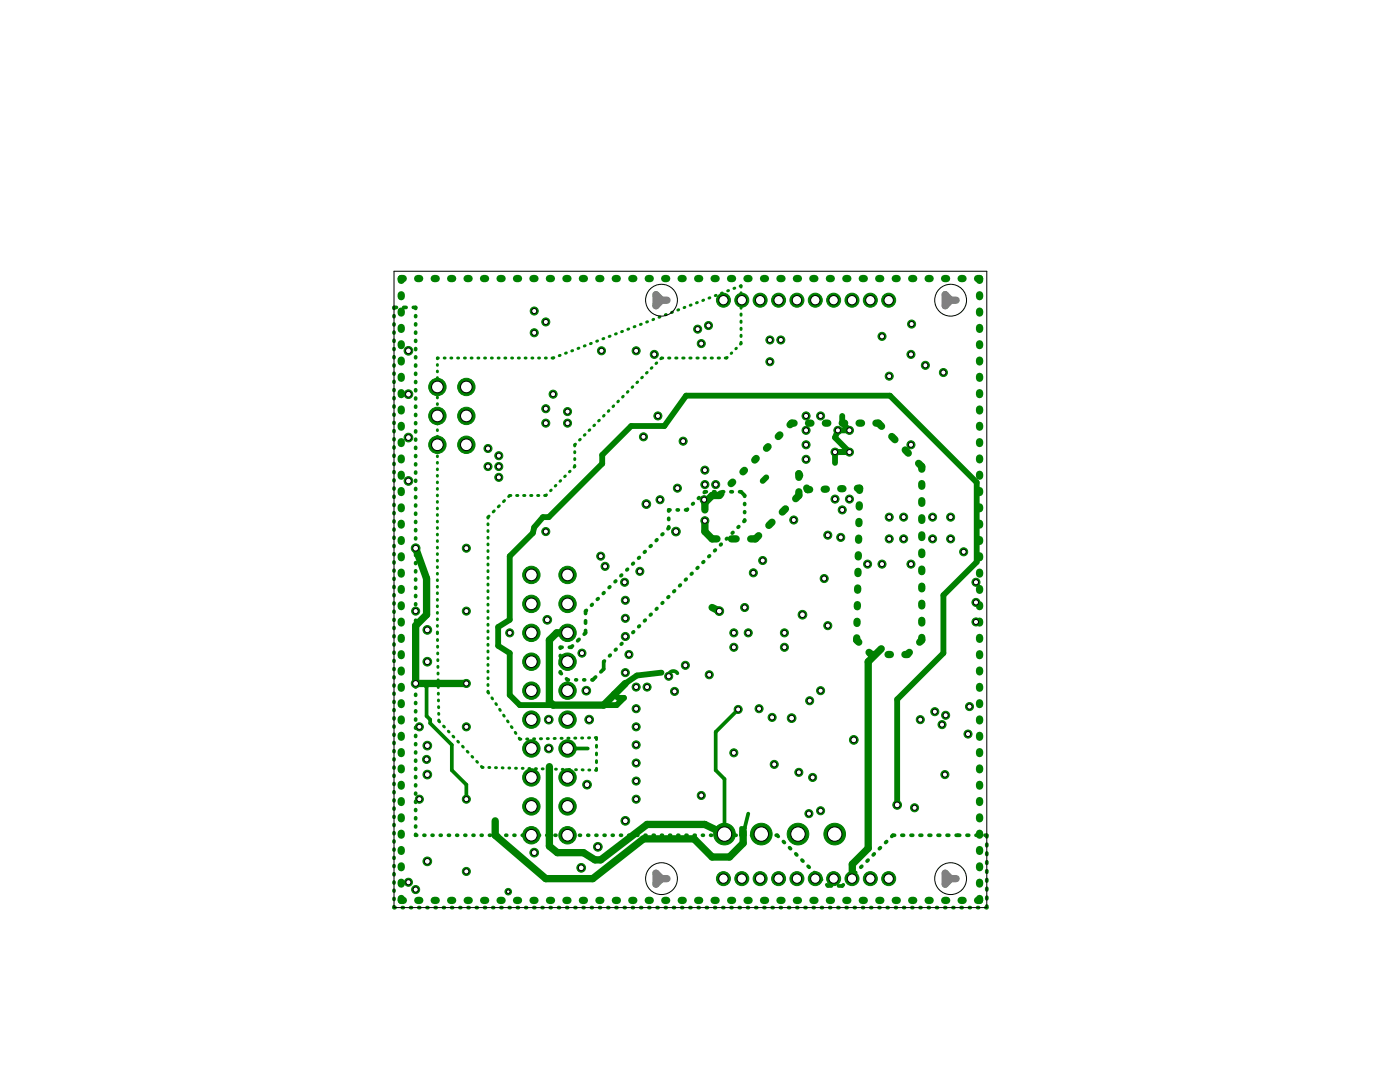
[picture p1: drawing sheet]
<svg xmlns="http://www.w3.org/2000/svg" width="279mm" height="216mm" viewBox="0 0 279 216" stroke-linecap="round" stroke-linejoin="round" font-family="sans-serif">
<g fill="#008000" stroke="#008000" stroke-width=".74">
<path d="M196.9 166.7v.3z"/>
<path d="M196.9 168.4v.4z"/>
<path d="M196.9 170.2v.3z"/>
<path d="M196.9 172v.3z"/>
<path d="M196.9 173.7v.4z"/>
<path d="M196.9 175.5v.3z"/>
<path d="M196.9 177.2v.4z"/>
<path d="M196.9 179v.3z"/>
<path d="M196.9 180.8v.3z"/>
<path d="M196.7 181.1h.2z"/>
<path d="M195.1 181.1h.2z"/>
<path d="M193.5 181.1h.2z"/>
<path d="M191.8 181.1h.2z"/>
<path d="M190.2 181.1h.2z"/>
<path d="M188.6 181.1h.1z"/>
<path d="M186.9 181.1h.2z"/>
<path d="M185.3 181.1h.2z"/>
<path d="M183.6 181.1h.2z"/>
<path d="M182 181.1h.2z"/>
<path d="M180.3 181.1h.2z"/>
<path d="M178.7 181.1h.2z"/>
<path d="M177.1 181.1h.1z"/>
<path d="M175.4 181.1h.2z"/>
<path d="M173.8 181.1h.2z"/>
<path d="M172.1 181.1h.2z"/>
<path d="M170.5 181.1h.2z"/>
<path d="M168.9 181.1h.2z"/>
<path d="M167.2 181.1h.2z"/>
<path d="M165.6 181.1h.2z"/>
<path d="M163.9 181.1h.2z"/>
<path d="M162.3 181.1h.2z"/>
<path d="M160.7 181.1h.2z"/>
<path d="M159 181.1h.2z"/>
<path d="M157.4 181.1h.2z"/>
<path d="M155.7 181.1h.2z"/>
<path d="M154.1 181.1h.2z"/>
<path d="M152.5 181.1h.2z"/>
<path d="M150.8 181.1h.2z"/>
<path d="M149.2 181.1h.2z"/>
<path d="M147.5 181.1h.2z"/>
<path d="M145.9 181.1h.2z"/>
<path d="M144.3 181.1h.2z"/>
<path d="M142.6 181.1h.2z"/>
<path d="M141 181.1h.2z"/>
<path d="M139.3 181.1h.2z"/>
<path d="M137.7 181.1h.2z"/>
<path d="M136.1 181.1h.1z"/>
<path d="M134.4 181.1h.2z"/>
<path d="M132.8 181.1h.2z"/>
<path d="M131.1 181.1h.2z"/>
<path d="M129.5 181.1h.2z"/>
<path d="M127.9 181.1h.2z"/>
<path d="M126.2 181.1h.2z"/>
<path d="M124.6 181.1h.2z"/>
<path d="M122.9 181.1h.2z"/>
<path d="M121.3 181.1h.2z"/>
<path d="M119.7 181.1h.1z"/>
<path d="M118 181.1h.2z"/>
<path d="M116.4 181.1h.2z"/>
<path d="M114.7 181.1h.2z"/>
<path d="M113.1 181.1h.2z"/>
<path d="M111.5 181.1h.2z"/>
<path d="M109.8 181.1h.2z"/>
<path d="M108.2 181.1h.2z"/>
<path d="M106.5 181.1h.2z"/>
<path d="M104.9 181.1h.2z"/>
<path d="M103.3 181.1h.2z"/>
<path d="M101.6 181.1h.2z"/>
<path d="M100 181.1h.2z"/>
<path d="M98.3 181.1h.2z"/>
<path d="M96.7 181.1h.2z"/>
<path d="M95.1 181.1h.1z"/>
<path d="M93.4 181.1h.2z"/>
<path d="M91.8 181.1h.2z"/>
<path d="M90.1 181.1h.2z"/>
<path d="M88.5 181.1h.2z"/>
<path d="M86.8 181.1h.3z"/>
<path d="M85.2 181.1h.2z"/>
<path d="M83.6 181.1h.2z"/>
<path d="M81.9 181.1h.2z"/>
<path d="M80.3 181.1h.2z"/>
<path d="M78.7 181.1h.1z"/>
<path d="M78.6 180.9v.2z"/>
<path d="M78.6 179.3v.2z"/>
<path d="M78.6 177.6v.2z"/>
<path d="M78.6 176v.2z"/>
<path d="M78.6 174.3v.3z"/>
<path d="M78.6 172.7v.2z"/>
<path d="M78.6 171.1v.2z"/>
<path d="M78.6 169.4v.2z"/>
<path d="M78.6 167.8v.2z"/>
<path d="M78.6 166.2v.2z"/>
<path d="M78.6 164.5v.2z"/>
<path d="M78.6 162.9v.2z"/>
<path d="M78.6 161.2v.3z"/>
<path d="M78.6 159.6v.2z"/>
<path d="M78.6 158v.2z"/>
<path d="M78.6 156.3v.2z"/>
<path d="M78.6 154.7v.2z"/>
<path d="M78.6 153.1v.2z"/>
<path d="M78.6 151.4v.2z"/>
<path d="M78.6 149.8v.2z"/>
<path d="M78.6 148.1v.3z"/>
<path d="M78.6 146.5v.2z"/>
<path d="M78.6 144.9v.2z"/>
<path d="M78.6 143.2v.2z"/>
<path d="M78.6 141.6v.2z"/>
<path d="M78.6 140v.2z"/>
<path d="M78.6 138.3v.2z"/>
<path d="M78.6 136.7v.2z"/>
<path d="M78.6 135.1v.2z"/>
<path d="M78.6 133.4v.2z"/>
<path d="M78.6 131.8v.2z"/>
<path d="M78.6 130.1v.2z"/>
<path d="M78.6 128.5v.2z"/>
<path d="M78.6 126.9v.2z"/>
<path d="M78.6 125.2v.2z"/>
<path d="M78.6 123.6v.2z"/>
<path d="M78.6 122v.2z"/>
<path d="M78.6 120.3v.2z"/>
<path d="M78.6 118.7v.2z"/>
<path d="M78.6 117v.2z"/>
<path d="M78.6 115.4v.2z"/>
<path d="M78.6 113.8v.2z"/>
<path d="M78.6 112.1v.2z"/>
<path d="M78.6 110.5v.2z"/>
<path d="M78.6 108.9v.2z"/>
<path d="M78.6 107.2v.2z"/>
<path d="M78.6 105.6v.2z"/>
<path d="M78.6 103.9v.2z"/>
<path d="M78.6 102.3v.2z"/>
<path d="M78.6 100.7v.2z"/>
<path d="M78.6 99v.2z"/>
<path d="M78.6 97.4v.2z"/>
<path d="M78.6 95.8v.1z"/>
<path d="M78.6 94.1v.2z"/>
<path d="M78.6 92.5v.2z"/>
<path d="M78.6 90.8v.2z"/>
<path d="M78.6 89.2v.2z"/>
<path d="M78.6 87.6v.2z"/>
<path d="M78.6 85.9v.2z"/>
<path d="M78.6 84.3v.2z"/>
<path d="M78.6 82.7v.1z"/>
<path d="M78.6 81v.2z"/>
<path d="M78.6 79.4v.2z"/>
<path d="M78.6 77.7v.2z"/>
<path d="M78.6 76.1v.2z"/>
<path d="M78.6 74.5v.2z"/>
<path d="M78.6 72.8v.2z"/>
<path d="M78.6 71.2v.2z"/>
<path d="M78.6 69.6v.1z"/>
<path d="M78.6 67.9v.2z"/>
<path d="M78.6 66.3v.2z"/>
<path d="M78.6 64.6v.2z"/>
<path d="M78.6 63v.2z"/>
<path d="M78.6 61.4v.2z"/>
<path d="M78.6 61.3h.5z"/>
<path d="M80.6 61.3h.4z"/>
<path d="M82.5 61.3h.5z"/>
<path d="M83 61.3v.3z"/>
<path d="M83 63v.2z"/>
<path d="M83 64.6v.2z"/>
<path d="M83 66.3v.2z"/>
<path d="M83 67.9v.2z"/>
<path d="M83 69.6v.2z"/>
<path d="M83 71.2v.2z"/>
<path d="M83 72.8v.2z"/>
<path d="M83 74.5v.2z"/>
<path d="M83 76.1v.2z"/>
<path d="M83 77.8v.2z"/>
<path d="M83 79.4v.2z"/>
<path d="M83 81v.3z"/>
<path d="M83 82.7v.2z"/>
<path d="M83 84.3v.2z"/>
<path d="M83 86v.2z"/>
<path d="M83 87.6v.2z"/>
<path d="M83 89.3v.2z"/>
<path d="M83 90.9v.2z"/>
<path d="M83 92.6v.2z"/>
<path d="M83 94.2v.2z"/>
<path d="M83 95.8v.2z"/>
<path d="M83 97.5v.2z"/>
<path d="M83 99.1v.2z"/>
<path d="M83 100.8v.2z"/>
<path d="M83 102.4v.2z"/>
<path d="M83 104.1v.1z"/>
<path d="M83 105.7v.2z"/>
<path d="M83 107.3v.2z"/>
<path d="M83 109v.2z"/>
<path d="M83 110.6v.2z"/>
<path d="M83 112.3v.2z"/>
<path d="M83 113.9v.2z"/>
<path d="M83 115.5v.2z"/>
<path d="M83 117.2v.2z"/>
<path d="M83 118.8v.2z"/>
<path d="M83 120.5v.2z"/>
<path d="M83 122.1v.2z"/>
<path d="M83 123.8v.2z"/>
<path d="M83 125.4v.2z"/>
<path d="M83 127v.3z"/>
<path d="M83 128.7v.2z"/>
<path d="M83 130.3v.2z"/>
<path d="M83 132v.2z"/>
<path d="M83 133.6v.2z"/>
<path d="M83 135.3v.2z"/>
<path d="M83 136.9v.2z"/>
<path d="M83 138.5v.2z"/>
<path d="M83 140.2v.2z"/>
<path d="M83 141.8v.2z"/>
<path d="M83 143.5v.2z"/>
<path d="M83 145.1v.2z"/>
<path d="M83 146.7v.3z"/>
<path d="M83 148.4v.2z"/>
<path d="M83 150.1v.1z"/>
<path d="M83 151.7v.2z"/>
<path d="M83 153.3v.2z"/>
<path d="M83 155v.2z"/>
<path d="M83 156.6v.2z"/>
<path d="M83 158.3v.2z"/>
<path d="M83 159.9v.2z"/>
<path d="M83 161.5v.2z"/>
<path d="M83 163.2v.2z"/>
<path d="M83 164.8v.2z"/>
<path d="M83 166.5v.2z"/>
<path d="M83 166.7h.2z"/>
<path d="M84.6 166.7h.2z"/>
<path d="M86.2 166.7h.2z"/>
<path d="M87.9 166.7h.2z"/>
<path d="M89.5 166.7h.2z"/>
<path d="M91.1 166.7h.2z"/>
<path d="M92.8 166.7h.2z"/>
<path d="M94.4 166.7h.2z"/>
<path d="M96 166.7h.2z"/>
<path d="M97.7 166.7h.2z"/>
<path d="M99.3 166.7h.2z"/>
<path d="M100.9 166.7h.2z"/>
<path d="M102.6 166.7h.2z"/>
<path d="M104.2 166.7h.2z"/>
<path d="M105.9 166.7h.1z"/>
<path d="M107.5 166.7h.2z"/>
<path d="M109.1 166.7h.2z"/>
<path d="M110.8 166.7h.2z"/>
<path d="M112.4 166.7h.2z"/>
<path d="M114 166.7h.2z"/>
<path d="M115.7 166.7h.1z"/>
<path d="M117.3 166.7h.2z"/>
<path d="M118.9 166.7h.2z"/>
<path d="M120.6 166.7h.2z"/>
<path d="M122.2 166.7h.2z"/>
<path d="M123.8 166.7h.2z"/>
<path d="M125.5 166.7h.2z"/>
<path d="M127.1 166.7h.2z"/>
<path d="M128.7 166.7h.2z"/>
<path d="M130.4 166.7h.2z"/>
<path d="M132 166.7h.2z"/>
<path d="M133.6 166.7h.2z"/>
<path d="M135.3 166.7h.2z"/>
<path d="M136.9 166.7h.2z"/>
<path d="M138.6 166.7h.1z"/>
<path d="M140.2 166.7h.2z"/>
<path d="M141.8 166.7h.2z"/>
<path d="M143.4 166.7h.2z"/>
<path d="M145.1 166.7h.2z"/>
<path d="M146.7 166.7h.2z"/>
<path d="M148.4 166.7h.1z"/>
<path d="M150 166.7h.2z"/>
<path d="M151.6 166.7h.2z"/>
<path d="M153.3 166.7h.2z"/>
<path d="M154.9 166.7h.2z"/>
<path d="M155.1 166.7l.2 .2z"/>
<path d="M156.3 167.9l.2 .2z"/>
<path d="M157.6 169.1l.2 .3z"/>
<path d="M158.8 170.4l.2 .2z"/>
<path d="M160 171.6l.3 .2z"/>
<path d="M161.3 172.8l.2 .3z"/>
<path d="M162.5 174.1l.2 .2z"/>
<path d="M163.7 175.3l.3 .2z"/>
<path d="M165 176.6l.2 .2z"/>
<path d="M165.2 176.8h.7z"/>
<path d="M167.4 176.8h.7z"/>
<path d="M168.3 176.6l-.2 .2z"/>
<path d="M169.3 175.5l.2-.2z"/>
<path d="M170.8 174.1l-.2 .2z"/>
<path d="M171.8 173.1l.2-.3z"/>
<path d="M173 171.8l.2-.2z"/>
<path d="M174.5 170.4l-.2 .2z"/>
<path d="M175.5 169.4l.2-.3z"/>
<path d="M177 167.9l-.3 .2z"/>
<path d="M178.2 166.7l-.2 .2z"/>
<path d="M178.2 166.7h.3z"/>
<path d="M180 166.7h.3z"/>
<path d="M181.8 166.7h.4z"/>
<path d="M183.6 166.7h.4z"/>
<path d="M185.4 166.7h.4z"/>
<path d="M187.2 166.7h.4z"/>
<path d="M189 166.7h.4z"/>
<path d="M190.8 166.7h.4z"/>
<path d="M191.2 166.7h.3z"/>
<path d="M193 166.7h.3z"/>
<path d="M194.8 166.7h.3z"/>
<path d="M196.6 166.7h.3z"/>
<path d="M113.3 149.4h4z"/>
<path d="M142.8 146l4.5-4.4z"/>
<path d="M142.8 146v7.7z"/>
<path d="M142.8 153.7l1.8 1.7z"/>
<path d="M144.6 155.4v11z"/>
<path d="M147.9 165.2v1.5z"/>
<path d="M147.9 166.7h.7z"/>
<path d="M148.6 165.2v1.5z"/>
<path d="M148 165.2h.6z"/>
<path d="M149.3 162.3l-.7 2.9z"/>
<path d="M83 136.4h1.4z"/>
<path d="M84.4 136.4l.7 .7z"/>
<path d="M85.1 137.1v5.8z"/>
<path d="M85.1 142.9l.8 .7z"/>
<path d="M85.9 143.6v.7z"/>
<path d="M85.9 144.3l4.3 4.3z"/>
<path d="M90.2 148.6v5.1z"/>
<path d="M90.2 153.7l2.9 2.9z"/>
<path d="M93.1 156.6v2.9z"/>
<path d="M147.6 98.1h.3z"/>
<path d="M145.9 98.1h.3z"/>
<path d="M144.1 98.1h.3z"/>
<path d="M142.4 98.1h.3z"/>
<path d="M140.7 98.1h.3z"/>
<path d="M140.7 98.1l-.2 .2z"/>
<path d="M139.5 99.3l-.1 .1z"/>
<path d="M138.2 100.6l.2-.1z"/>
<path d="M137.2 101.6l-.1 .1z"/>
<path d="M136.8 101.7h.3z"/>
<path d="M135.1 101.7h.3z"/>
<path d="M133.5 101.7h.2z"/>
<path d="M133.5 101.7v.3z"/>
<path d="M133.5 103.4v.3z"/>
<path d="M133.5 105.1v.2z"/>
<path d="M133.5 105.3l-.2 .2z"/>
<path d="M132.1 106.7l.2-.2z"/>
<path d="M131.1 107.7l-.1 .2z"/>
<path d="M129.8 109l.1-.1z"/>
<path d="M128.8 110l-.2 .2z"/>
<path d="M127.6 111.2l-.2 .2z"/>
<path d="M126.4 112.4l-.1 .1z"/>
<path d="M125.2 113.6l-.1 .1z"/>
<path d="M124.1 114.7l-.2 .2z"/>
<path d="M122.9 115.9l-.2 .2z"/>
<path d="M121.7 117.1l-.1 .1z"/>
<path d="M120.5 118.3l-.1 .1z"/>
<path d="M119.2 119.6l.2-.2z"/>
<path d="M118.2 120.6l-.2 .2z"/>
<path d="M116.9 121.9l.1-.1z"/>
<path d="M116.9 121.9v.5z"/>
<path d="M116.9 123.9v.5z"/>
<path d="M116.9 125.8v.5z"/>
<path d="M116.6 126.6l.3-.3z"/>
<path d="M115.6 127.6l-.3 .3z"/>
<path d="M114 129.2l.3-.3z"/>
<path d="M113.6 129.2h.4z"/>
<path d="M111.8 129.2h.4z"/>
<path d="M111.8 129.2v.1z"/>
<path d="M111.8 130.8v.2z"/>
<path d="M111.8 132.4v.2z"/>
<path d="M111.8 134v.2z"/>
<path d="M111.8 134.2l.2 .2z"/>
<path d="M113.1 135.4l.2 .3z"/>
<path d="M113.3 135.7h.1z"/>
<path d="M114.9 135.7h.2z"/>
<path d="M116.5 135.7h.2z"/>
<path d="M118.1 135.7h.2z"/>
<path d="M118.3 135.7l.6-.6z"/>
<path d="M119.9 134.1l.6-.6z"/>
<path d="M120.5 132v1.5z"/>
<path d="M120.5 132l.1-.1z"/>
<path d="M121.6 130.9l.2-.2z"/>
<path d="M122.8 129.7l.2-.1z"/>
<path d="M124 128.5l.1-.1z"/>
<path d="M125.1 127.4l.2-.2z"/>
<path d="M126.3 126.2l.1-.1z"/>
<path d="M127.5 125.1l.1-.2z"/>
<path d="M128.6 123.9l.2-.2z"/>
<path d="M129.8 122.7l.1-.1z"/>
<path d="M131.1 121.4l-.1 .2z"/>
<path d="M132.1 120.4l.2-.2z"/>
<path d="M133.5 119.1l-.2 .1z"/>
<path d="M134.5 118l.1-.1z"/>
<path d="M135.6 116.9l.2-.2z"/>
<path d="M136.9 115.6l-.1 .1z"/>
<path d="M138 114.6l.1-.2z"/>
<path d="M139.1 113.4l.2-.2z"/>
<path d="M140.4 112.1l-.1 .1z"/>
<path d="M141.5 111.1l.1-.2z"/>
<path d="M142.6 109.9l.2-.2z"/>
<path d="M143.9 108.6l-.1 .1z"/>
<path d="M145 107.5l.1-.1z"/>
<path d="M146.1 106.4l.2-.2z"/>
<path d="M147.3 105.2l.1-.1z"/>
<path d="M148.5 104.1l.1-.2z"/>
<path d="M148.6 103.7v.2z"/>
<path d="M148.6 102.1v.2z"/>
<path d="M148.6 100.5v.2z"/>
<path d="M148.6 98.9v.1z"/>
<path d="M147.9 98.1l.7 .8z"/>
</g>
<g fill="#008000" stroke="#008000" stroke-width=".59">
<path d="M110.2 71.4h.2z"/>
<path d="M108.8 71.4h.2z"/>
<path d="M107.5 71.4h.2z"/>
<path d="M106.2 71.4h.1z"/>
<path d="M104.8 71.4h.2z"/>
<path d="M103.4 71.4h.3z"/>
<path d="M102.1 71.4h.2z"/>
<path d="M100.8 71.4h.1z"/>
<path d="M99.4 71.4h.2z"/>
<path d="M98.1 71.4h.2z"/>
<path d="M96.7 71.4h.2z"/>
<path d="M95.4 71.4h.2z"/>
<path d="M94 71.4h.2z"/>
<path d="M92.7 71.4h.2z"/>
<path d="M91.3 71.4h.2z"/>
<path d="M90 71.4h.2z"/>
<path d="M88.6 71.4h.2z"/>
<path d="M87.3 71.4h.2z"/>
<path d="M87.3 71.4v.2z"/>
<path d="M87.3 72.7v.2z"/>
<path d="M87.3 74v.2z"/>
<path d="M87.3 75.4v.1z"/>
<path d="M87.3 76.6v.2z"/>
<path d="M87.3 78v.1z"/>
<path d="M87.3 79.2v.2z"/>
<path d="M87.3 80.6v.1z"/>
<path d="M87.3 81.9v.1z"/>
<path d="M87.3 83.2v.1z"/>
<path d="M87.3 84.5v.1z"/>
<path d="M87.3 85.8v.1z"/>
<path d="M87.3 87.1v.1z"/>
<path d="M87.3 88.4v.1z"/>
<path d="M87.3 89.7v.1z"/>
<path d="M87.3 91v.1z"/>
<path d="M87.3 92.3v.1z"/>
<path d="M87.3 93.6v.1z"/>
<path d="M87.3 94.9v.1z"/>
<path d="M87.3 96.2v.1z"/>
<path d="M87.3 97.5v.1z"/>
<path d="M87.3 98.8v.1z"/>
<path d="M87.3 100.1v.1z"/>
<path d="M87.3 101.4v.1z"/>
<path d="M87.3 102.7v.1z"/>
<path d="M87.3 104v.1z"/>
<path d="M87.3 105.3v.1z"/>
<path d="M87.3 106.6v.1z"/>
<path d="M87.3 107.9v.1z"/>
<path d="M87.3 109.2v.1z"/>
<path d="M87.3 110.5v.1z"/>
<path d="M87.3 111.8v.2z"/>
<path d="M87.3 113.1v.1z"/>
<path d="M87.3 114.4v.2z"/>
<path d="M87.3 115.7v.1z"/>
<path d="M87.3 117v.2z"/>
<path d="M87.3 118.3v.1z"/>
<path d="M87.3 119.6v.2z"/>
<path d="M87.3 120.9v.2z"/>
<path d="M87.3 122.2v.2z"/>
<path d="M87.3 123.5v.2z"/>
<path d="M87.3 124.8v.2z"/>
<path d="M87.3 126.1v.2z"/>
<path d="M87.3 126.3v.1z"/>
<path d="M87.3 127.6v.2z"/>
<path d="M87.3 128.9v.2z"/>
<path d="M87.4 130.3v.2z"/>
<path d="M87.4 131.6v.2z"/>
<path d="M87.4 133v.2z"/>
<path d="M87.4 134.3v.2z"/>
<path d="M87.4 135.7v.1z"/>
<path d="M87.5 137v.2z"/>
<path d="M87.5 138.3v.2z"/>
<path d="M87.5 139.7v.1z"/>
<path d="M87.5 141v.2z"/>
<path d="M87.5 142.3l.1 .2z"/>
<path d="M87.6 143.7v.2z"/>
<path d="M87.6 143.9l.1 .1z"/>
<path d="M88.5 144.9l.2 .2z"/>
<path d="M89.5 145.9l.1 .1z"/>
<path d="M90.4 146.9l.2 .2z"/>
<path d="M91.4 147.9l.1 .2z"/>
<path d="M92.3 148.9l.2 .2z"/>
<path d="M93.2 149.9l.2 .2z"/>
<path d="M94.2 150.9l.1 .2z"/>
<path d="M95.1 151.9l.2 .2z"/>
<path d="M96.1 153l.1 .1z"/>
<path d="M96.2 153.1h.2z"/>
<path d="M97.6 153.1h.1z"/>
<path d="M98.9 153.2h.2z"/>
<path d="M100.2 153.2h.2z"/>
<path d="M101.6 153.2h.1z"/>
<path d="M102.9 153.3h.2z"/>
<path d="M104.2 153.3h.2z"/>
<path d="M105.6 153.4h.1z"/>
<path d="M106.9 153.4h.2z"/>
<path d="M108.2 153.4h.2z"/>
<path d="M109.5 153.5h.2z"/>
<path d="M110.9 153.5h.1z"/>
<path d="M112.2 153.5h.2z"/>
<path d="M113.5 153.5h.2z"/>
<path d="M114.9 153.6h.1z"/>
<path d="M116.2 153.6h.2z"/>
<path d="M117.5 153.6h.2z"/>
<path d="M118.9 153.7h.1z"/>
<path d="M119 153.3v.4z"/>
<path d="M119 151.8v.4z"/>
<path d="M119 150.3v.3z"/>
<path d="M119 148.7v.4z"/>
<path d="M119 147.2v.4z"/>
<path d="M118.8 147.2h.2z"/>
<path d="M117.5 147.2h.2z"/>
<path d="M116.1 147.3h.2z"/>
<path d="M114.7 147.3h.2z"/>
<path d="M113.3 147.3h.3z"/>
<path d="M112 147.3h.2z"/>
<path d="M110.6 147.4l.2-.1z"/>
<path d="M109.2 147.4h.2z"/>
<path d="M107.8 147.4h.3z"/>
<path d="M106.5 147.4h.2z"/>
<path d="M105.1 147.5l.2-.1z"/>
<path d="M103.7 147.5h.2z"/>
<path d="M103.6 147.3l.1 .2z"/>
<path d="M102.8 146.1l.2 .2z"/>
<path d="M102 145l.2 .2z"/>
<path d="M101.3 143.8l.1 .2z"/>
<path d="M100.5 142.7l.1 .2z"/>
<path d="M99.7 141.5l.1 .3z"/>
<path d="M99 140.4l.1 .2z"/>
<path d="M98.2 139.3l.1 .1z"/>
<path d="M97.4 138.1l.1 .2z"/>
<path d="M97.4 137.9v.2z"/>
<path d="M97.4 136.6v.2z"/>
<path d="M97.4 135.3v.1z"/>
<path d="M97.4 133.9v.2z"/>
<path d="M97.4 132.6v.2z"/>
<path d="M97.4 131.3v.1z"/>
<path d="M97.4 129.9v.2z"/>
<path d="M97.4 128.6v.2z"/>
<path d="M97.4 127.2v.2z"/>
<path d="M97.4 125.9v.2z"/>
<path d="M97.4 124.6v.2z"/>
<path d="M97.4 123.2v.2z"/>
<path d="M97.4 121.9v.2z"/>
<path d="M97.4 120.6v.1z"/>
<path d="M97.4 119.2v.2z"/>
<path d="M97.4 117.9v.2z"/>
<path d="M97.4 116.5v.2z"/>
<path d="M97.4 115.2v.2z"/>
<path d="M97.4 113.9v.2z"/>
<path d="M97.4 112.5v.2z"/>
<path d="M97.4 111.2v.2z"/>
<path d="M97.4 109.9v.1z"/>
<path d="M97.4 108.5v.2z"/>
<path d="M97.4 107.2v.2z"/>
<path d="M97.4 105.9v.1z"/>
<path d="M97.4 104.5v.2z"/>
<path d="M97.4 103.2v.2z"/>
<path d="M97.6 103l-.2 .2z"/>
<path d="M98.6 101.9l-.2 .3z"/>
<path d="M99.4 101.1l.3-.2z"/>
<path d="M100.7 99.9l-.2 .2z"/>
<path d="M101.7 98.9l-.2 .2z"/>
<path d="M101.7 98.9h.3z"/>
<path d="M103.1 98.9h.3z"/>
<path d="M104.5 98.9h.3z"/>
<path d="M105.9 98.9h.3z"/>
<path d="M107.3 98.9h.2z"/>
<path d="M108.7 98.9h.2z"/>
<path d="M108.9 98.9l.2-.2z"/>
<path d="M109.9 97.9l.1-.1z"/>
<path d="M110.9 96.9l-.1 .1z"/>
<path d="M111.9 95.9l-.1 .1z"/>
<path d="M112.7 95.1l.1-.1z"/>
<path d="M113.6 94.1l.2-.1z"/>
<path d="M114.6 93.2l.1-.1z"/>
<path d="M114.7 92.9v.2z"/>
<path d="M114.7 91.5v.2z"/>
<path d="M114.7 90.1v.2z"/>
<path d="M114.7 88.8v.2z"/>
<path d="M114.7 88.8l.2-.2z"/>
<path d="M115.7 87.8l.1-.1z"/>
<path d="M116.6 86.8l.2-.1z"/>
<path d="M117.6 85.9l.1-.1z"/>
<path d="M118.5 84.9l.2-.1z"/>
<path d="M119.5 84l.1-.1z"/>
<path d="M120.6 82.9l-.2 .1z"/>
<path d="M121.5 81.9l-.1 .2z"/>
<path d="M122.5 81l-.2 .1z"/>
<path d="M123.4 80l-.1 .2z"/>
<path d="M124.4 79.1l-.2 .1z"/>
<path d="M125.3 78.1l-.1 .2z"/>
<path d="M126.2 77.3l.1-.1z"/>
<path d="M127.1 76.3l.2-.1z"/>
<path d="M128.1 75.4l.1-.1z"/>
<path d="M129 74.4l.2-.1z"/>
<path d="M130 73.5l.1-.1z"/>
<path d="M130.9 72.5l.2-.1z"/>
<path d="M131.9 71.6l.1-.1z"/>
<path d="M132 71.4h.3z"/>
<path d="M133.4 71.4h.3z"/>
<path d="M134.9 71.4h.2z"/>
<path d="M136.2 71.4h.3z"/>
<path d="M137.7 71.4h.2z"/>
<path d="M139.1 71.4h.2z"/>
<path d="M140.5 71.4h.3z"/>
<path d="M141.9 71.4h.3z"/>
<path d="M143.3 71.4h.3z"/>
<path d="M144.7 71.4h.3z"/>
<path d="M145 71.4l.1-.1z"/>
<path d="M145.9 70.5l.1-.1z"/>
<path d="M146.9 69.6l.1-.1z"/>
<path d="M147.9 68.6l-.1 .1z"/>
<path d="M147.9 68.3v.3z"/>
<path d="M147.9 66.9v.2z"/>
<path d="M147.9 65.5v.2z"/>
<path d="M147.9 64.1v.2z"/>
<path d="M147.9 62.7v.2z"/>
<path d="M147.9 61.3v.2z"/>
<path d="M147.9 59.8v.3z"/>
<path d="M147.9 58.4v.3z"/>
<path d="M147.9 57v.3z"/>
<path d="M147.7 57.1l.2-.1z"/>
<path d="M146.5 57.6l.1-.1z"/>
<path d="M145.2 58h.2z"/>
<path d="M144 58.5h.1z"/>
<path d="M142.7 59l.2-.1z"/>
<path d="M141.5 59.5l.2-.1z"/>
<path d="M140.3 60l.1-.1z"/>
<path d="M139 60.4h.2z"/>
<path d="M137.8 60.9h.1z"/>
<path d="M136.5 61.4l.2-.1z"/>
<path d="M135.3 61.9l.1-.1z"/>
<path d="M134 62.4l.2-.1z"/>
<path d="M132.8 62.8h.1z"/>
<path d="M131.5 63.3l.2-.1z"/>
<path d="M130.3 63.8l.2-.1z"/>
<path d="M129.1 64.3l.1-.1z"/>
<path d="M127.8 64.7h.2z"/>
<path d="M126.6 65.2h.1z"/>
<path d="M125.3 65.7l.2-.1z"/>
<path d="M124.1 66.2l.1-.1z"/>
<path d="M122.8 66.7l.2-.1z"/>
<path d="M121.6 67.1h.2z"/>
<path d="M120.3 67.6l.2-.1z"/>
<path d="M119.1 68.1l.2-.1z"/>
<path d="M117.8 68.6l.2-.1z"/>
<path d="M116.6 69h.2z"/>
<path d="M115.4 69.5h.1z"/>
<path d="M114.1 70h.2z"/>
<path d="M112.9 70.5l.1-.1z"/>
<path d="M111.6 71l.2-.1z"/>
<path d="M110.4 71.4h.1z"/>
</g>
<g fill="#008000" stroke="#008000" stroke-width="1.5">
<path d="M140.7 164.5l3.8 1.9z"/>
<path d="M129.1 164.5h11.6z"/>
<path d="M119.9 171.6l9.2-7.1z"/>
<path d="M111.2 170.1h5.2z"/>
<path d="M116.4 170.1l2.3 1.5z"/>
<path d="M118.7 171.6h1.2z"/>
<path d="M109.6 168.8l1.6 1.3z"/>
<path d="M109.6 153v15.8z"/>
<path d="M80.1 55.6h.4z"/>
<path d="M83.4 55.6h.4z"/>
<path d="M86.7 55.6h.4z"/>
<path d="M89.9 55.6h.4z"/>
<path d="M93.2 55.6h.4z"/>
<path d="M96.5 55.6h.4z"/>
<path d="M99.8 55.6h.4z"/>
<path d="M103.1 55.6h.4z"/>
<path d="M106.4 55.6h.4z"/>
<path d="M109.6 55.6h.4z"/>
<path d="M112.9 55.6h.4z"/>
<path d="M116.2 55.6h.4z"/>
<path d="M119.5 55.6h.4z"/>
<path d="M122.8 55.6h.4z"/>
<path d="M126.1 55.6h.4z"/>
<path d="M129.4 55.6h.4z"/>
<path d="M132.7 55.6h.4z"/>
<path d="M135.9 55.6h.4z"/>
<path d="M139.2 55.6h.4z"/>
<path d="M142.5 55.6h.4z"/>
<path d="M145.8 55.6h.4z"/>
<path d="M149.1 55.6h.4z"/>
<path d="M152.4 55.6h.4z"/>
<path d="M155.7 55.6h.4z"/>
<path d="M158.9 55.6h.4z"/>
<path d="M162.2 55.6h.4z"/>
<path d="M165.5 55.6h.4z"/>
<path d="M168.8 55.6h.4z"/>
<path d="M172.1 55.6h.4z"/>
<path d="M175.4 55.6h.4z"/>
<path d="M178.7 55.6h.3z"/>
<path d="M181.9 55.6h.5z"/>
<path d="M185.2 55.6h.4z"/>
<path d="M188.5 55.6h.4z"/>
<path d="M191.8 55.6h.4z"/>
<path d="M195.1 55.6h.4z"/>
<path d="M195.5 55.6v.3z"/>
<path d="M195.5 58.8v.4z"/>
<path d="M195.5 62.1v.4z"/>
<path d="M195.5 65.3v.4z"/>
<path d="M195.5 68.6v.4z"/>
<path d="M195.5 71.9v.3z"/>
<path d="M195.5 75.1v.4z"/>
<path d="M195.5 78.4v.3z"/>
<path d="M195.5 81.6v.4z"/>
<path d="M195.5 84.9v.3z"/>
<path d="M195.5 88.1v.4z"/>
<path d="M195.5 91.4v.4z"/>
<path d="M195.5 94.6v.4z"/>
<path d="M195.5 97.9v.4z"/>
<path d="M195.5 101.2v.3z"/>
<path d="M195.5 104.4v.4z"/>
<path d="M195.5 107.7v.3z"/>
<path d="M195.5 110.9v.4z"/>
<path d="M195.5 114.2v.4z"/>
<path d="M195.5 117.4v.4z"/>
<path d="M195.5 120.7v.4z"/>
<path d="M195.5 124v.3z"/>
<path d="M195.5 127.2v.4z"/>
<path d="M195.5 130.5v.3z"/>
<path d="M195.5 133.7v.4z"/>
<path d="M195.5 137v.3z"/>
<path d="M195.5 140.2v.4z"/>
<path d="M195.5 143.5v.3z"/>
<path d="M195.5 146.7v.4z"/>
<path d="M195.5 150v.4z"/>
<path d="M195.5 153.2v.4z"/>
<path d="M195.5 156.5v.4z"/>
<path d="M195.5 159.7v.4z"/>
<path d="M195.5 163v.4z"/>
<path d="M195.5 166.3v.3z"/>
<path d="M195.5 169.5v.4z"/>
<path d="M195.5 172.8v.3z"/>
<path d="M195.5 176v.4z"/>
<path d="M195.5 179.3v.4z"/>
<path d="M195.1 179.7h.4z"/>
<path d="M191.8 179.7h.4z"/>
<path d="M188.5 179.7h.4z"/>
<path d="M185.2 179.7h.4z"/>
<path d="M181.9 179.7h.5z"/>
<path d="M178.7 179.7h.4z"/>
<path d="M175.4 179.7h.4z"/>
<path d="M172.1 179.7h.4z"/>
<path d="M168.8 179.7h.4z"/>
<path d="M165.5 179.7h.4z"/>
<path d="M162.2 179.7h.4z"/>
<path d="M158.9 179.7h.4z"/>
<path d="M155.7 179.7h.4z"/>
<path d="M152.4 179.7h.4z"/>
<path d="M149.1 179.7h.4z"/>
<path d="M145.8 179.7h.4z"/>
<path d="M142.5 179.7h.4z"/>
<path d="M139.2 179.7h.4z"/>
<path d="M136 179.7h.4z"/>
<path d="M132.7 179.7h.4z"/>
<path d="M129.4 179.7h.4z"/>
<path d="M126.1 179.7h.4z"/>
<path d="M122.8 179.7h.4z"/>
<path d="M119.5 179.7h.4z"/>
<path d="M116.2 179.7h.4z"/>
<path d="M112.9 179.7h.4z"/>
<path d="M109.7 179.7h.4z"/>
<path d="M106.4 179.7h.4z"/>
<path d="M103.1 179.7h.4z"/>
<path d="M99.8 179.7h.4z"/>
<path d="M96.5 179.7h.4z"/>
<path d="M93.2 179.7h.4z"/>
<path d="M89.9 179.7h.4z"/>
<path d="M86.7 179.7h.4z"/>
<path d="M83.4 179.7h.4z"/>
<path d="M80.1 179.7h.4z"/>
<path d="M80.1 179.3v.4z"/>
<path d="M80.1 176v.4z"/>
<path d="M80.1 172.8v.3z"/>
<path d="M80.1 169.5v.4z"/>
<path d="M80.1 166.3v.3z"/>
<path d="M80.1 163v.4z"/>
<path d="M80.1 159.8v.3z"/>
<path d="M80.1 156.5v.4z"/>
<path d="M80.1 153.2v.4z"/>
<path d="M80.1 150v.4z"/>
<path d="M80.1 146.7v.4z"/>
<path d="M80.1 143.5v.3z"/>
<path d="M80.1 140.2v.4z"/>
<path d="M80.1 137v.3z"/>
<path d="M80.1 133.7v.4z"/>
<path d="M80.1 130.5v.3z"/>
<path d="M80.1 127.2v.4z"/>
<path d="M80.1 124v.3z"/>
<path d="M80.1 120.7v.4z"/>
<path d="M80.1 117.4v.4z"/>
<path d="M80.1 114.2v.4z"/>
<path d="M80.1 110.9v.4z"/>
<path d="M80.1 107.7v.3z"/>
<path d="M80.1 104.4v.4z"/>
<path d="M80.1 101.2v.3z"/>
<path d="M80.1 97.9v.4z"/>
<path d="M80.1 94.6v.4z"/>
<path d="M80.1 91.4v.4z"/>
<path d="M80.1 88.1v.4z"/>
<path d="M80.1 84.9v.3z"/>
<path d="M80.1 81.6v.4z"/>
<path d="M80.1 78.4v.3z"/>
<path d="M80.1 75.1v.4z"/>
<path d="M80.1 71.9v.3z"/>
<path d="M80.1 68.6v.4z"/>
<path d="M80.1 65.3v.4z"/>
<path d="M80.1 62.1v.4z"/>
<path d="M80.1 58.8v.4z"/>
<path d="M80.1 55.6v.3z"/>
<path d="M142.1 121.2l1.5 .7z"/>
<path d="M98.8 163.8v2.9z"/>
<path d="M98.8 166.7l10.1 8.6z"/>
<path d="M108.9 175.3h9.4z"/>
<path d="M118.3 175.3l10.1-7.9z"/>
<path d="M128.4 167.4h10.1z"/>
<path d="M138.5 167.4l3.6 3.6z"/>
<path d="M142.1 171h3.5z"/>
<path d="M148.3 168.3l-2.7 2.7z"/>
<path d="M148.3 165.9v2.4z"/>
<path d="M83 109.4l2.1 6z"/>
<path d="M85.1 115.4v7.3z"/>
<path d="M83 124.8l2.1-2.1z"/>
<path d="M83 124.8v11.6z"/>
<path d="M111.1 126.3h2.2z"/>
<path d="M109.6 127.7l1.5-1.4z"/>
<path d="M109.6 127.7v12.3z"/>
<path d="M109.6 140l.8 .7z"/>
<path d="M110.4 140.7h10.1z"/>
<path d="M122.6 138.5l-2.1 2.2z"/>
<path d="M122.6 138.5l2.2-2.1z"/>
<path d="M83 136.4h10.1z"/>
<path d="M142.1 98.9h1.5z"/>
<path d="M142.1 98.9l-1.4 1.4z"/>
<path d="M140.7 100.3v1.4z"/>
<path d="M140.7 104.6v1.5z"/>
<path d="M140.7 106.1l1.4 1.4z"/>
<path d="M142.1 107.5h1z"/>
<path d="M146 107.5h.9z"/>
<path d="M149.8 107.5h1z"/>
<path d="M150.8 107.5l.6-.6z"/>
<path d="M153.4 104.8l.7-.6z"/>
<path d="M156.1 102.2l.7-.7z"/>
<path d="M158.8 99.5l.6-.6z"/>
<path d="M159.4 98.1v.8z"/>
<path d="M159.4 94.5v.7z"/>
<path d="M159.4 94.5l.2 .3z"/>
<path d="M161 97.4l.2 .3z"/>
<path d="M161.2 97.7h.4z"/>
<path d="M164.5 97.6h.4z"/>
<path d="M167.8 97.5h.4z"/>
<path d="M171.1 97.4h.5z"/>
<path d="M171.6 97.4l-.1 .5z"/>
<path d="M171.5 100.7v.5z"/>
<path d="M171.4 104.1v.4z"/>
<path d="M171.4 107.4l-.1 .4z"/>
<path d="M171.3 110.7v.4z"/>
<path d="M171.2 114v.4z"/>
<path d="M171.2 117.3v.5z"/>
<path d="M171.1 120.6v.5z"/>
<path d="M171 124v.4z"/>
<path d="M171 127.3v.4z"/>
<path d="M171 127.7l.4 .4z"/>
<path d="M173.4 130.2l.5 .4z"/>
<path d="M173.9 130.6h.4z"/>
<path d="M177.2 130.6h.5z"/>
<path d="M180.6 130.6h.5z"/>
<path d="M181.5 130.2l-.4 .4z"/>
<path d="M183.5 128.1l.5-.4z"/>
<path d="M184 127.2v.5z"/>
<path d="M184 123.8v.5z"/>
<path d="M184 120.4v.5z"/>
<path d="M184 117v.5z"/>
<path d="M184 113.6v.5z"/>
<path d="M184 110.2v.5z"/>
<path d="M184 106.7v.6z"/>
<path d="M184 103.3v.5z"/>
<path d="M184 99.9v.5z"/>
<path d="M184 96.5v.5z"/>
<path d="M184 93.1v.5z"/>
<path d="M183.3 92.5l.7 .6z"/>
<path d="M180.7 89.8l.6 .6z"/>
<path d="M178 87.1l.6 .6z"/>
<path d="M175.3 84.4l.6 .7z"/>
<path d="M174.8 84.4h.5z"/>
<path d="M171.4 84.4h.5z"/>
<path d="M168.1 84.4h.5z"/>
<path d="M164.7 84.4h.5z"/>
<path d="M161.4 84.4h.4z"/>
<path d="M158 84.4h.5z"/>
<path d="M158 84.4l-.3 .4z"/>
<path d="M155.6 86.8l-.3 .3z"/>
<path d="M153.3 89.1l-.3 .4z"/>
<path d="M150.9 91.5l-.3 .3z"/>
<path d="M148.6 93.9l-.3 .2z"/>
<path d="M145.9 96.5l.3-.3z"/>
<path d="M143.9 98.6l-.3 .3z"/>
<path d="M170.1 172.4v2.9z"/>
<path d="M170.1 172.4l3.2-3.1z"/>
<path d="M173.3 132v37.3z"/>
<path d="M173.3 132l2.6-2.5z"/>
</g>
<path d="M135.2 134.3a.94 .94 0 0 0-1.1-.4 .94 .94 0 0 0-.6 1M148.6 165.2l-.3 .7" fill="none" stroke="#008000" stroke-width=".74"/>
<g fill="#008000" stroke="#008000" stroke-width="1.2">
<path d="M124.8 136.4l2.3-1.6z"/>
<path d="M127.1 134.8l4.9-.6z"/>
<path d="M179 139.6v21z"/>
<path d="M188.3 130.3l-9.3 9.3z"/>
<path d="M188.3 118.8v11.5z"/>
<path d="M188.3 118.8l6.6-6.7z"/>
<path d="M194.9 96.3v15.8z"/>
<path d="M177.6 79l17.3 17.3z"/>
<path d="M136.9 79h40.7z"/>
<path d="M136.9 79l-4.3 6z"/>
<path d="M126 85h6.6z"/>
<path d="M120.2 90.8l5.8-5.8z"/>
<path d="M120.2 90.8v1.7z"/>
<path d="M101.7 111l4.6-4.6z"/>
<path d="M106.6 105.2l-.3 1.2z"/>
<path d="M108.4 103.2l-1.8 2z"/>
<path d="M108.4 103.2h1.1z"/>
<path d="M109.5 103.2l10.7-10.7z"/>
<path d="M101.7 130.3v8.4z"/>
<path d="M99.4 128.9l2.3 1.4z"/>
<path d="M99.4 125.1v3.8z"/>
<path d="M99.4 125.1l2.3-1.4z"/>
<path d="M101.7 111v12.7z"/>
<path d="M101.7 138.7l2 2z"/>
<path d="M103.7 140.7h19.4z"/>
<path d="M123.1 140.7l1.4-1.4z"/>
<path d="M123.4 139.3h1.1z"/>
<path d="M122.6 138.5l.8 .8z"/>
<path d="M152.9 95.2l-.7 .8z"/>
<path d="M166.6 90.2h1.5z"/>
<path d="M166.6 90.2v2.2z"/>
<path d="M166.6 90.2h2.9z"/>
<path d="M166.6 87.3l2.9 2.9z"/>
<path d="M167.2 85.9l-.6 1.4z"/>
<path d="M167.2 85.9h2.3z"/>
<path d="M168.1 84.4l1.4 1.5z"/>
<path d="M168.1 83v1.4z"/>
</g>
<circle cx="106" cy="166.7" r="1.74" fill="#008000" stroke="#008000" stroke-width=".2"/>
<circle cx="106" cy="166.7" r="1.16" fill="#fff" stroke="#000" stroke-width=".2"/>
<circle cx="106" cy="160.9" r="1.74" fill="#008000" stroke="#008000" stroke-width=".2"/>
<circle cx="106" cy="160.9" r="1.16" fill="#fff" stroke="#000" stroke-width=".2"/>
<circle cx="106" cy="155.1" r="1.74" fill="#008000" stroke="#008000" stroke-width=".2"/>
<circle cx="106" cy="155.1" r="1.16" fill="#fff" stroke="#000" stroke-width=".2"/>
<circle cx="106" cy="149.4" r="1.74" fill="#008000" stroke="#008000" stroke-width=".2"/>
<circle cx="106" cy="149.4" r="1.16" fill="#fff" stroke="#000" stroke-width=".2"/>
<circle cx="106" cy="143.6" r="1.74" fill="#008000" stroke="#008000" stroke-width=".2"/>
<circle cx="106" cy="143.6" r="1.16" fill="#fff" stroke="#000" stroke-width=".2"/>
<circle cx="106" cy="137.8" r="1.74" fill="#008000" stroke="#008000" stroke-width=".2"/>
<circle cx="106" cy="137.8" r="1.16" fill="#fff" stroke="#000" stroke-width=".2"/>
<circle cx="106" cy="132" r="1.74" fill="#008000" stroke="#008000" stroke-width=".2"/>
<circle cx="106" cy="132" r="1.16" fill="#fff" stroke="#000" stroke-width=".2"/>
<circle cx="106" cy="126.3" r="1.74" fill="#008000" stroke="#008000" stroke-width=".2"/>
<circle cx="106" cy="126.3" r="1.16" fill="#fff" stroke="#000" stroke-width=".2"/>
<circle cx="106" cy="120.5" r="1.74" fill="#008000" stroke="#008000" stroke-width=".2"/>
<circle cx="106" cy="120.5" r="1.16" fill="#fff" stroke="#000" stroke-width=".2"/>
<circle cx="106" cy="114.7" r="1.74" fill="#008000" stroke="#008000" stroke-width=".2"/>
<circle cx="106" cy="114.7" r="1.16" fill="#fff" stroke="#000" stroke-width=".2"/>
<circle cx="113.3" cy="166.7" r="1.74" fill="#008000" stroke="#008000" stroke-width=".2"/>
<circle cx="113.3" cy="166.7" r="1.16" fill="#fff" stroke="#000" stroke-width=".2"/>
<circle cx="113.3" cy="160.9" r="1.74" fill="#008000" stroke="#008000" stroke-width=".2"/>
<circle cx="113.3" cy="160.9" r="1.16" fill="#fff" stroke="#000" stroke-width=".2"/>
<circle cx="113.3" cy="155.1" r="1.74" fill="#008000" stroke="#008000" stroke-width=".2"/>
<circle cx="113.3" cy="155.1" r="1.16" fill="#fff" stroke="#000" stroke-width=".2"/>
<circle cx="113.3" cy="149.4" r="1.74" fill="#008000" stroke="#008000" stroke-width=".2"/>
<circle cx="113.3" cy="149.4" r="1.16" fill="#fff" stroke="#000" stroke-width=".2"/>
<circle cx="113.3" cy="143.6" r="1.74" fill="#008000" stroke="#008000" stroke-width=".2"/>
<circle cx="113.3" cy="143.6" r="1.16" fill="#fff" stroke="#000" stroke-width=".2"/>
<circle cx="113.3" cy="137.8" r="1.74" fill="#008000" stroke="#008000" stroke-width=".2"/>
<circle cx="113.3" cy="137.8" r="1.16" fill="#fff" stroke="#000" stroke-width=".2"/>
<circle cx="113.3" cy="132" r="1.74" fill="#008000" stroke="#008000" stroke-width=".2"/>
<circle cx="113.3" cy="132" r="1.16" fill="#fff" stroke="#000" stroke-width=".2"/>
<circle cx="113.3" cy="126.3" r="1.74" fill="#008000" stroke="#008000" stroke-width=".2"/>
<circle cx="113.3" cy="126.3" r="1.16" fill="#fff" stroke="#000" stroke-width=".2"/>
<circle cx="113.3" cy="120.5" r="1.74" fill="#008000" stroke="#008000" stroke-width=".2"/>
<circle cx="113.3" cy="120.5" r="1.16" fill="#fff" stroke="#000" stroke-width=".2"/>
<circle cx="113.3" cy="114.7" r="1.74" fill="#008000" stroke="#008000" stroke-width=".2"/>
<circle cx="113.3" cy="114.7" r="1.16" fill="#fff" stroke="#000" stroke-width=".2"/>
<circle cx="144.4" cy="175.3" r="1.4" fill="#008000" stroke="#008000" stroke-width=".2"/>
<circle cx="144.4" cy="175.3" r=".93" fill="#fff" stroke="#000" stroke-width=".2"/>
<circle cx="148" cy="175.3" r="1.4" fill="#008000" stroke="#008000" stroke-width=".2"/>
<circle cx="148" cy="175.3" r=".93" fill="#fff" stroke="#000" stroke-width=".2"/>
<circle cx="151.7" cy="175.3" r="1.4" fill="#008000" stroke="#008000" stroke-width=".2"/>
<circle cx="151.7" cy="175.3" r=".93" fill="#fff" stroke="#000" stroke-width=".2"/>
<circle cx="155.4" cy="175.3" r="1.4" fill="#008000" stroke="#008000" stroke-width=".2"/>
<circle cx="155.4" cy="175.3" r=".93" fill="#fff" stroke="#000" stroke-width=".2"/>
<circle cx="159" cy="175.3" r="1.4" fill="#008000" stroke="#008000" stroke-width=".2"/>
<circle cx="159" cy="175.3" r=".93" fill="#fff" stroke="#000" stroke-width=".2"/>
<circle cx="162.7" cy="175.3" r="1.4" fill="#008000" stroke="#008000" stroke-width=".2"/>
<circle cx="162.7" cy="175.3" r=".93" fill="#fff" stroke="#000" stroke-width=".2"/>
<circle cx="166.4" cy="175.3" r="1.4" fill="#008000" stroke="#008000" stroke-width=".2"/>
<circle cx="166.4" cy="175.3" r=".93" fill="#fff" stroke="#000" stroke-width=".2"/>
<circle cx="170" cy="175.3" r="1.4" fill="#008000" stroke="#008000" stroke-width=".2"/>
<circle cx="170" cy="175.3" r=".93" fill="#fff" stroke="#000" stroke-width=".2"/>
<circle cx="173.7" cy="175.3" r="1.4" fill="#008000" stroke="#008000" stroke-width=".2"/>
<circle cx="173.7" cy="175.3" r=".93" fill="#fff" stroke="#000" stroke-width=".2"/>
<circle cx="177.4" cy="175.3" r="1.4" fill="#008000" stroke="#008000" stroke-width=".2"/>
<circle cx="177.4" cy="175.3" r=".93" fill="#fff" stroke="#000" stroke-width=".2"/>
<circle cx="144.4" cy="59.9" r="1.4" fill="#008000" stroke="#008000" stroke-width=".2"/>
<circle cx="144.4" cy="59.9" r=".93" fill="#fff" stroke="#000" stroke-width=".2"/>
<circle cx="148" cy="59.9" r="1.4" fill="#008000" stroke="#008000" stroke-width=".2"/>
<circle cx="148" cy="59.9" r=".93" fill="#fff" stroke="#000" stroke-width=".2"/>
<circle cx="151.7" cy="59.9" r="1.4" fill="#008000" stroke="#008000" stroke-width=".2"/>
<circle cx="151.7" cy="59.9" r=".93" fill="#fff" stroke="#000" stroke-width=".2"/>
<circle cx="155.4" cy="59.9" r="1.4" fill="#008000" stroke="#008000" stroke-width=".2"/>
<circle cx="155.4" cy="59.9" r=".93" fill="#fff" stroke="#000" stroke-width=".2"/>
<circle cx="159" cy="59.9" r="1.4" fill="#008000" stroke="#008000" stroke-width=".2"/>
<circle cx="159" cy="59.9" r=".93" fill="#fff" stroke="#000" stroke-width=".2"/>
<circle cx="162.7" cy="59.9" r="1.4" fill="#008000" stroke="#008000" stroke-width=".2"/>
<circle cx="162.7" cy="59.9" r=".93" fill="#fff" stroke="#000" stroke-width=".2"/>
<circle cx="166.4" cy="59.9" r="1.4" fill="#008000" stroke="#008000" stroke-width=".2"/>
<circle cx="166.4" cy="59.9" r=".93" fill="#fff" stroke="#000" stroke-width=".2"/>
<circle cx="170" cy="59.9" r="1.4" fill="#008000" stroke="#008000" stroke-width=".2"/>
<circle cx="170" cy="59.9" r=".93" fill="#fff" stroke="#000" stroke-width=".2"/>
<circle cx="173.7" cy="59.9" r="1.4" fill="#008000" stroke="#008000" stroke-width=".2"/>
<circle cx="173.7" cy="59.9" r=".93" fill="#fff" stroke="#000" stroke-width=".2"/>
<circle cx="177.4" cy="59.9" r="1.4" fill="#008000" stroke="#008000" stroke-width=".2"/>
<circle cx="177.4" cy="59.9" r=".93" fill="#fff" stroke="#000" stroke-width=".2"/>
<circle cx="87.3" cy="88.8" r="1.74" fill="#008000" stroke="#008000" stroke-width=".2"/>
<circle cx="87.3" cy="88.8" r="1.16" fill="#fff" stroke="#000" stroke-width=".2"/>
<circle cx="93.1" cy="88.8" r="1.74" fill="#008000" stroke="#008000" stroke-width=".2"/>
<circle cx="93.1" cy="88.8" r="1.16" fill="#fff" stroke="#000" stroke-width=".2"/>
<circle cx="87.3" cy="83" r="1.74" fill="#008000" stroke="#008000" stroke-width=".2"/>
<circle cx="87.3" cy="83" r="1.16" fill="#fff" stroke="#000" stroke-width=".2"/>
<circle cx="93.1" cy="83" r="1.74" fill="#008000" stroke="#008000" stroke-width=".2"/>
<circle cx="93.1" cy="83" r="1.16" fill="#fff" stroke="#000" stroke-width=".2"/>
<circle cx="87.3" cy="77.2" r="1.74" fill="#008000" stroke="#008000" stroke-width=".2"/>
<circle cx="87.3" cy="77.2" r="1.16" fill="#fff" stroke="#000" stroke-width=".2"/>
<circle cx="93.1" cy="77.2" r="1.74" fill="#008000" stroke="#008000" stroke-width=".2"/>
<circle cx="93.1" cy="77.2" r="1.16" fill="#fff" stroke="#000" stroke-width=".2"/>
<circle cx="127" cy="137.1" r=".8" fill="#008000" stroke="#008000" stroke-width=".2"/>
<circle cx="127" cy="137.1" r=".51" fill="#fff" stroke="#000" stroke-width=".2"/>
<circle cx="129.1" cy="137.1" r=".8" fill="#008000" stroke="#008000" stroke-width=".2"/>
<circle cx="129.1" cy="137.1" r=".51" fill="#fff" stroke="#000" stroke-width=".2"/>
<circle cx="160.1" cy="122.7" r=".87" fill="#008000" stroke="#008000" stroke-width=".2"/>
<circle cx="160.1" cy="122.7" r=".57" fill="#fff" stroke="#000" stroke-width=".2"/>
<circle cx="164.5" cy="115.4" r=".8" fill="#008000" stroke="#008000" stroke-width=".2"/>
<circle cx="164.5" cy="115.4" r=".51" fill="#fff" stroke="#000" stroke-width=".2"/>
<circle cx="182.5" cy="161.2" r=".8" fill="#008000" stroke="#008000" stroke-width=".2"/>
<circle cx="182.5" cy="161.2" r=".51" fill="#fff" stroke="#000" stroke-width=".2"/>
<circle cx="81.5" cy="70" r=".87" fill="#008000" stroke="#008000" stroke-width=".2"/>
<circle cx="81.5" cy="70" r=".57" fill="#fff" stroke="#000" stroke-width=".2"/>
<circle cx="81.5" cy="78.7" r=".87" fill="#008000" stroke="#008000" stroke-width=".2"/>
<circle cx="81.5" cy="78.7" r=".57" fill="#fff" stroke="#000" stroke-width=".2"/>
<circle cx="81.5" cy="87.3" r=".87" fill="#008000" stroke="#008000" stroke-width=".2"/>
<circle cx="81.5" cy="87.3" r=".57" fill="#fff" stroke="#000" stroke-width=".2"/>
<circle cx="81.5" cy="96" r=".87" fill="#008000" stroke="#008000" stroke-width=".2"/>
<circle cx="81.5" cy="96" r=".57" fill="#fff" stroke="#000" stroke-width=".2"/>
<circle cx="124.8" cy="163.8" r=".87" fill="#008000" stroke="#008000" stroke-width=".2"/>
<circle cx="124.8" cy="163.8" r=".57" fill="#fff" stroke="#000" stroke-width=".2"/>
<circle cx="97.4" cy="89.5" r=".8" fill="#008000" stroke="#008000" stroke-width=".2"/>
<circle cx="97.4" cy="89.5" r=".51" fill="#fff" stroke="#000" stroke-width=".2"/>
<circle cx="97.4" cy="93.1" r=".8" fill="#008000" stroke="#008000" stroke-width=".2"/>
<circle cx="97.4" cy="93.1" r=".51" fill="#fff" stroke="#000" stroke-width=".2"/>
<circle cx="147.3" cy="141.6" r=".8" fill="#008000" stroke="#008000" stroke-width=".2"/>
<circle cx="147.3" cy="141.6" r=".51" fill="#fff" stroke="#000" stroke-width=".2"/>
<circle cx="144.6" cy="166.4" r="2.16" fill="#008000" stroke="#008000" stroke-width=".2"/>
<circle cx="144.6" cy="166.4" r="1.44" fill="#fff" stroke="#000" stroke-width=".2"/>
<circle cx="110.4" cy="78.7" r=".8" fill="#008000" stroke="#008000" stroke-width=".2"/>
<circle cx="110.4" cy="78.7" r=".51" fill="#fff" stroke="#000" stroke-width=".2"/>
<circle cx="131.3" cy="83" r=".8" fill="#008000" stroke="#008000" stroke-width=".2"/>
<circle cx="131.3" cy="83" r=".51" fill="#fff" stroke="#000" stroke-width=".2"/>
<circle cx="128.4" cy="87.2" r=".8" fill="#008000" stroke="#008000" stroke-width=".2"/>
<circle cx="128.4" cy="87.2" r=".51" fill="#fff" stroke="#000" stroke-width=".2"/>
<circle cx="149.3" cy="126.3" r=".8" fill="#008000" stroke="#008000" stroke-width=".2"/>
<circle cx="149.3" cy="126.3" r=".51" fill="#fff" stroke="#000" stroke-width=".2"/>
<circle cx="131.7" cy="99.7" r=".8" fill="#008000" stroke="#008000" stroke-width=".2"/>
<circle cx="131.7" cy="99.7" r=".51" fill="#fff" stroke="#000" stroke-width=".2"/>
<circle cx="139.2" cy="65.7" r=".8" fill="#008000" stroke="#008000" stroke-width=".2"/>
<circle cx="139.2" cy="65.7" r=".51" fill="#fff" stroke="#000" stroke-width=".2"/>
<circle cx="151.5" cy="141.4" r=".8" fill="#008000" stroke="#008000" stroke-width=".2"/>
<circle cx="151.5" cy="141.4" r=".51" fill="#fff" stroke="#000" stroke-width=".2"/>
<circle cx="83.7" cy="159.5" r=".8" fill="#008000" stroke="#008000" stroke-width=".2"/>
<circle cx="83.7" cy="159.5" r=".51" fill="#fff" stroke="#000" stroke-width=".2"/>
<circle cx="183.7" cy="143.6" r=".8" fill="#008000" stroke="#008000" stroke-width=".2"/>
<circle cx="183.7" cy="143.6" r=".51" fill="#fff" stroke="#000" stroke-width=".2"/>
<circle cx="186.6" cy="142" r=".8" fill="#008000" stroke="#008000" stroke-width=".2"/>
<circle cx="186.6" cy="142" r=".51" fill="#fff" stroke="#000" stroke-width=".2"/>
<circle cx="188.7" cy="142.7" r=".8" fill="#008000" stroke="#008000" stroke-width=".2"/>
<circle cx="188.7" cy="142.7" r=".51" fill="#fff" stroke="#000" stroke-width=".2"/>
<circle cx="188" cy="144.6" r=".8" fill="#008000" stroke="#008000" stroke-width=".2"/>
<circle cx="188" cy="144.6" r=".51" fill="#fff" stroke="#000" stroke-width=".2"/>
<circle cx="161.6" cy="139.8" r=".8" fill="#008000" stroke="#008000" stroke-width=".2"/>
<circle cx="161.6" cy="139.8" r=".51" fill="#fff" stroke="#000" stroke-width=".2"/>
<circle cx="159.4" cy="154.1" r=".8" fill="#008000" stroke="#008000" stroke-width=".2"/>
<circle cx="159.4" cy="154.1" r=".51" fill="#fff" stroke="#000" stroke-width=".2"/>
<circle cx="162.2" cy="155.1" r=".8" fill="#008000" stroke="#008000" stroke-width=".2"/>
<circle cx="162.2" cy="155.1" r=".51" fill="#fff" stroke="#000" stroke-width=".2"/>
<circle cx="181.8" cy="70.7" r=".8" fill="#008000" stroke="#008000" stroke-width=".2"/>
<circle cx="181.8" cy="70.7" r=".51" fill="#fff" stroke="#000" stroke-width=".2"/>
<circle cx="159.3" cy="166.4" r="2.16" fill="#008000" stroke="#008000" stroke-width=".2"/>
<circle cx="159.3" cy="166.4" r="1.44" fill="#fff" stroke="#000" stroke-width=".2"/>
<circle cx="93.1" cy="109.4" r=".8" fill="#008000" stroke="#008000" stroke-width=".2"/>
<circle cx="93.1" cy="109.4" r=".51" fill="#fff" stroke="#000" stroke-width=".2"/>
<circle cx="166.6" cy="99.6" r=".8" fill="#008000" stroke="#008000" stroke-width=".2"/>
<circle cx="166.6" cy="99.6" r=".51" fill="#fff" stroke="#000" stroke-width=".2"/>
<circle cx="169.5" cy="99.6" r=".8" fill="#008000" stroke="#008000" stroke-width=".2"/>
<circle cx="169.5" cy="99.6" r=".51" fill="#fff" stroke="#000" stroke-width=".2"/>
<circle cx="168.1" cy="101.7" r=".8" fill="#008000" stroke="#008000" stroke-width=".2"/>
<circle cx="168.1" cy="101.7" r=".51" fill="#fff" stroke="#000" stroke-width=".2"/>
<circle cx="93.1" cy="159.5" r=".8" fill="#008000" stroke="#008000" stroke-width=".2"/>
<circle cx="93.1" cy="159.5" r=".51" fill="#fff" stroke="#000" stroke-width=".2"/>
<circle cx="143.6" cy="121.9" r=".87" fill="#008000" stroke="#008000" stroke-width=".2"/>
<circle cx="143.6" cy="121.9" r=".57" fill="#fff" stroke="#000" stroke-width=".2"/>
<circle cx="83" cy="136.4" r=".87" fill="#008000" stroke="#008000" stroke-width=".2"/>
<circle cx="83" cy="136.4" r=".57" fill="#fff" stroke="#000" stroke-width=".2"/>
<circle cx="83" cy="109.4" r=".87" fill="#008000" stroke="#008000" stroke-width=".2"/>
<circle cx="83" cy="109.4" r=".57" fill="#fff" stroke="#000" stroke-width=".2"/>
<circle cx="179" cy="160.6" r=".87" fill="#008000" stroke="#008000" stroke-width=".2"/>
<circle cx="179" cy="160.6" r=".57" fill="#fff" stroke="#000" stroke-width=".2"/>
<circle cx="93.1" cy="136.4" r=".8" fill="#008000" stroke="#008000" stroke-width=".2"/>
<circle cx="93.1" cy="136.4" r=".51" fill="#fff" stroke="#000" stroke-width=".2"/>
<circle cx="133.5" cy="134.9" r=".8" fill="#008000" stroke="#008000" stroke-width=".2"/>
<circle cx="133.5" cy="134.9" r=".51" fill="#fff" stroke="#000" stroke-width=".2"/>
<circle cx="127" cy="141.4" r=".8" fill="#008000" stroke="#008000" stroke-width=".2"/>
<circle cx="127" cy="141.4" r=".51" fill="#fff" stroke="#000" stroke-width=".2"/>
<circle cx="127" cy="145" r=".8" fill="#008000" stroke="#008000" stroke-width=".2"/>
<circle cx="127" cy="145" r=".51" fill="#fff" stroke="#000" stroke-width=".2"/>
<circle cx="127" cy="148.6" r=".8" fill="#008000" stroke="#008000" stroke-width=".2"/>
<circle cx="127" cy="148.6" r=".51" fill="#fff" stroke="#000" stroke-width=".2"/>
<circle cx="127" cy="152.3" r=".8" fill="#008000" stroke="#008000" stroke-width=".2"/>
<circle cx="127" cy="152.3" r=".51" fill="#fff" stroke="#000" stroke-width=".2"/>
<circle cx="127" cy="155.9" r=".8" fill="#008000" stroke="#008000" stroke-width=".2"/>
<circle cx="127" cy="155.9" r=".51" fill="#fff" stroke="#000" stroke-width=".2"/>
<circle cx="167.8" cy="107.2" r=".8" fill="#008000" stroke="#008000" stroke-width=".2"/>
<circle cx="167.8" cy="107.2" r=".51" fill="#fff" stroke="#000" stroke-width=".2"/>
<circle cx="192.3" cy="110.1" r=".8" fill="#008000" stroke="#008000" stroke-width=".2"/>
<circle cx="192.3" cy="110.1" r=".51" fill="#fff" stroke="#000" stroke-width=".2"/>
<circle cx="141.4" cy="65" r=".8" fill="#008000" stroke="#008000" stroke-width=".2"/>
<circle cx="141.4" cy="65" r=".51" fill="#fff" stroke="#000" stroke-width=".2"/>
<circle cx="141.5" cy="134.6" r=".8" fill="#008000" stroke="#008000" stroke-width=".2"/>
<circle cx="141.5" cy="134.6" r=".51" fill="#fff" stroke="#000" stroke-width=".2"/>
<circle cx="124.7" cy="116.2" r=".8" fill="#008000" stroke="#008000" stroke-width=".2"/>
<circle cx="124.7" cy="116.2" r=".51" fill="#fff" stroke="#000" stroke-width=".2"/>
<circle cx="124.8" cy="119.8" r=".8" fill="#008000" stroke="#008000" stroke-width=".2"/>
<circle cx="124.8" cy="119.8" r=".51" fill="#fff" stroke="#000" stroke-width=".2"/>
<circle cx="124.8" cy="123.4" r=".8" fill="#008000" stroke="#008000" stroke-width=".2"/>
<circle cx="124.8" cy="123.4" r=".51" fill="#fff" stroke="#000" stroke-width=".2"/>
<circle cx="124.8" cy="127" r=".8" fill="#008000" stroke="#008000" stroke-width=".2"/>
<circle cx="124.8" cy="127" r=".51" fill="#fff" stroke="#000" stroke-width=".2"/>
<circle cx="125.5" cy="130.6" r=".8" fill="#008000" stroke="#008000" stroke-width=".2"/>
<circle cx="125.5" cy="130.6" r=".51" fill="#fff" stroke="#000" stroke-width=".2"/>
<circle cx="124.8" cy="134.2" r=".8" fill="#008000" stroke="#008000" stroke-width=".2"/>
<circle cx="124.8" cy="134.2" r=".51" fill="#fff" stroke="#000" stroke-width=".2"/>
<circle cx="177.5" cy="75.1" r=".8" fill="#008000" stroke="#008000" stroke-width=".2"/>
<circle cx="177.5" cy="75.1" r=".51" fill="#fff" stroke="#000" stroke-width=".2"/>
<circle cx="184.7" cy="72.9" r=".8" fill="#008000" stroke="#008000" stroke-width=".2"/>
<circle cx="184.7" cy="72.9" r=".51" fill="#fff" stroke="#000" stroke-width=".2"/>
<circle cx="176" cy="67.1" r=".8" fill="#008000" stroke="#008000" stroke-width=".2"/>
<circle cx="176" cy="67.1" r=".51" fill="#fff" stroke="#000" stroke-width=".2"/>
<circle cx="188.3" cy="74.3" r=".8" fill="#008000" stroke="#008000" stroke-width=".2"/>
<circle cx="188.3" cy="74.3" r=".51" fill="#fff" stroke="#000" stroke-width=".2"/>
<circle cx="127" cy="159.5" r=".8" fill="#008000" stroke="#008000" stroke-width=".2"/>
<circle cx="127" cy="159.5" r=".51" fill="#fff" stroke="#000" stroke-width=".2"/>
<circle cx="134.6" cy="138" r=".8" fill="#008000" stroke="#008000" stroke-width=".2"/>
<circle cx="134.6" cy="138" r=".51" fill="#fff" stroke="#000" stroke-width=".2"/>
<circle cx="154.5" cy="152.5" r=".8" fill="#008000" stroke="#008000" stroke-width=".2"/>
<circle cx="154.5" cy="152.5" r=".51" fill="#fff" stroke="#000" stroke-width=".2"/>
<circle cx="158.4" cy="103.8" r=".8" fill="#008000" stroke="#008000" stroke-width=".2"/>
<circle cx="158.4" cy="103.8" r=".51" fill="#fff" stroke="#000" stroke-width=".2"/>
<circle cx="163.8" cy="137.8" r=".8" fill="#008000" stroke="#008000" stroke-width=".2"/>
<circle cx="163.8" cy="137.8" r=".51" fill="#fff" stroke="#000" stroke-width=".2"/>
<circle cx="148.6" cy="121.2" r=".8" fill="#008000" stroke="#008000" stroke-width=".2"/>
<circle cx="148.6" cy="121.2" r=".51" fill="#fff" stroke="#000" stroke-width=".2"/>
<circle cx="150.3" cy="114.3" r=".8" fill="#008000" stroke="#008000" stroke-width=".2"/>
<circle cx="150.3" cy="114.3" r=".51" fill="#fff" stroke="#000" stroke-width=".2"/>
<circle cx="140" cy="158.7" r=".8" fill="#008000" stroke="#008000" stroke-width=".2"/>
<circle cx="140" cy="158.7" r=".51" fill="#fff" stroke="#000" stroke-width=".2"/>
<circle cx="161.4" cy="162.3" r=".8" fill="#008000" stroke="#008000" stroke-width=".2"/>
<circle cx="161.4" cy="162.3" r=".51" fill="#fff" stroke="#000" stroke-width=".2"/>
<circle cx="169.5" cy="85.9" r=".8" fill="#008000" stroke="#008000" stroke-width=".2"/>
<circle cx="169.5" cy="85.9" r=".51" fill="#fff" stroke="#000" stroke-width=".2"/>
<circle cx="169.5" cy="90.2" r=".8" fill="#008000" stroke="#008000" stroke-width=".2"/>
<circle cx="169.5" cy="90.2" r=".51" fill="#fff" stroke="#000" stroke-width=".2"/>
<circle cx="166.6" cy="90.2" r=".8" fill="#008000" stroke="#008000" stroke-width=".2"/>
<circle cx="166.6" cy="90.2" r=".51" fill="#fff" stroke="#000" stroke-width=".2"/>
<circle cx="167.2" cy="85.9" r=".8" fill="#008000" stroke="#008000" stroke-width=".2"/>
<circle cx="167.2" cy="85.9" r=".51" fill="#fff" stroke="#000" stroke-width=".2"/>
<circle cx="140.5" cy="99.7" r=".8" fill="#008000" stroke="#008000" stroke-width=".2"/>
<circle cx="140.5" cy="99.7" r=".51" fill="#fff" stroke="#000" stroke-width=".2"/>
<circle cx="173.1" cy="112.6" r=".8" fill="#008000" stroke="#008000" stroke-width=".2"/>
<circle cx="173.1" cy="112.6" r=".51" fill="#fff" stroke="#000" stroke-width=".2"/>
<circle cx="176" cy="112.6" r=".8" fill="#008000" stroke="#008000" stroke-width=".2"/>
<circle cx="176" cy="112.6" r=".51" fill="#fff" stroke="#000" stroke-width=".2"/>
<circle cx="186.1" cy="103.2" r=".8" fill="#008000" stroke="#008000" stroke-width=".2"/>
<circle cx="186.1" cy="103.2" r=".51" fill="#fff" stroke="#000" stroke-width=".2"/>
<circle cx="186.1" cy="107.5" r=".8" fill="#008000" stroke="#008000" stroke-width=".2"/>
<circle cx="186.1" cy="107.5" r=".51" fill="#fff" stroke="#000" stroke-width=".2"/>
<circle cx="189.7" cy="107.5" r=".8" fill="#008000" stroke="#008000" stroke-width=".2"/>
<circle cx="189.7" cy="107.5" r=".51" fill="#fff" stroke="#000" stroke-width=".2"/>
<circle cx="189.7" cy="103.2" r=".8" fill="#008000" stroke="#008000" stroke-width=".2"/>
<circle cx="189.7" cy="103.2" r=".51" fill="#fff" stroke="#000" stroke-width=".2"/>
<circle cx="151.9" cy="166.4" r="2.16" fill="#008000" stroke="#008000" stroke-width=".2"/>
<circle cx="151.9" cy="166.4" r="1.44" fill="#fff" stroke="#000" stroke-width=".2"/>
<circle cx="136.3" cy="88" r=".8" fill="#008000" stroke="#008000" stroke-width=".2"/>
<circle cx="136.3" cy="88" r=".51" fill="#fff" stroke="#000" stroke-width=".2"/>
<circle cx="135.2" cy="97.4" r=".8" fill="#008000" stroke="#008000" stroke-width=".2"/>
<circle cx="135.2" cy="97.4" r=".51" fill="#fff" stroke="#000" stroke-width=".2"/>
<circle cx="130.6" cy="70.7" r=".8" fill="#008000" stroke="#008000" stroke-width=".2"/>
<circle cx="130.6" cy="70.7" r=".51" fill="#fff" stroke="#000" stroke-width=".2"/>
<circle cx="129" cy="100.6" r=".87" fill="#008000" stroke="#008000" stroke-width=".2"/>
<circle cx="129" cy="100.6" r=".57" fill="#fff" stroke="#000" stroke-width=".2"/>
<circle cx="134.9" cy="106.1" r=".87" fill="#008000" stroke="#008000" stroke-width=".2"/>
<circle cx="134.9" cy="106.1" r=".57" fill="#fff" stroke="#000" stroke-width=".2"/>
<circle cx="158" cy="143.3" r=".87" fill="#008000" stroke="#008000" stroke-width=".2"/>
<circle cx="158" cy="143.3" r=".57" fill="#fff" stroke="#000" stroke-width=".2"/>
<circle cx="85.3" cy="125.7" r=".87" fill="#008000" stroke="#008000" stroke-width=".2"/>
<circle cx="85.3" cy="125.7" r=".57" fill="#fff" stroke="#000" stroke-width=".2"/>
<circle cx="109.2" cy="123.7" r=".87" fill="#008000" stroke="#008000" stroke-width=".2"/>
<circle cx="109.2" cy="123.7" r=".57" fill="#fff" stroke="#000" stroke-width=".2"/>
<circle cx="117" cy="137.8" r=".87" fill="#008000" stroke="#008000" stroke-width=".2"/>
<circle cx="117" cy="137.8" r=".57" fill="#fff" stroke="#000" stroke-width=".2"/>
<circle cx="109.5" cy="143.6" r=".87" fill="#008000" stroke="#008000" stroke-width=".2"/>
<circle cx="109.5" cy="143.6" r=".57" fill="#fff" stroke="#000" stroke-width=".2"/>
<circle cx="83.7" cy="145" r=".8" fill="#008000" stroke="#008000" stroke-width=".2"/>
<circle cx="83.7" cy="145" r=".51" fill="#fff" stroke="#000" stroke-width=".2"/>
<circle cx="83" cy="121.9" r=".8" fill="#008000" stroke="#008000" stroke-width=".2"/>
<circle cx="83" cy="121.9" r=".51" fill="#fff" stroke="#000" stroke-width=".2"/>
<circle cx="193.5" cy="141" r=".8" fill="#008000" stroke="#008000" stroke-width=".2"/>
<circle cx="193.5" cy="141" r=".51" fill="#fff" stroke="#000" stroke-width=".2"/>
<circle cx="193.2" cy="146.5" r=".8" fill="#008000" stroke="#008000" stroke-width=".2"/>
<circle cx="193.2" cy="146.5" r=".51" fill="#fff" stroke="#000" stroke-width=".2"/>
<circle cx="156.5" cy="126.3" r=".8" fill="#008000" stroke="#008000" stroke-width=".2"/>
<circle cx="156.5" cy="126.3" r=".51" fill="#fff" stroke="#000" stroke-width=".2"/>
<circle cx="156.5" cy="129.2" r=".8" fill="#008000" stroke="#008000" stroke-width=".2"/>
<circle cx="156.5" cy="129.2" r=".51" fill="#fff" stroke="#000" stroke-width=".2"/>
<circle cx="146.5" cy="126.3" r=".8" fill="#008000" stroke="#008000" stroke-width=".2"/>
<circle cx="146.5" cy="126.3" r=".51" fill="#fff" stroke="#000" stroke-width=".2"/>
<circle cx="146.5" cy="129.2" r=".8" fill="#008000" stroke="#008000" stroke-width=".2"/>
<circle cx="146.5" cy="129.2" r=".51" fill="#fff" stroke="#000" stroke-width=".2"/>
<circle cx="152.2" cy="111.8" r=".8" fill="#008000" stroke="#008000" stroke-width=".2"/>
<circle cx="152.2" cy="111.8" r=".51" fill="#fff" stroke="#000" stroke-width=".2"/>
<circle cx="106.6" cy="62.1" r=".8" fill="#008000" stroke="#008000" stroke-width=".2"/>
<circle cx="106.6" cy="62.1" r=".51" fill="#fff" stroke="#000" stroke-width=".2"/>
<circle cx="106.6" cy="66.4" r=".8" fill="#008000" stroke="#008000" stroke-width=".2"/>
<circle cx="106.6" cy="66.4" r=".51" fill="#fff" stroke="#000" stroke-width=".2"/>
<circle cx="108.9" cy="64.2" r=".8" fill="#008000" stroke="#008000" stroke-width=".2"/>
<circle cx="108.9" cy="64.2" r=".51" fill="#fff" stroke="#000" stroke-width=".2"/>
<circle cx="99.5" cy="90.9" r=".8" fill="#008000" stroke="#008000" stroke-width=".2"/>
<circle cx="99.5" cy="90.9" r=".51" fill="#fff" stroke="#000" stroke-width=".2"/>
<circle cx="99.5" cy="93.1" r=".8" fill="#008000" stroke="#008000" stroke-width=".2"/>
<circle cx="99.5" cy="93.1" r=".51" fill="#fff" stroke="#000" stroke-width=".2"/>
<circle cx="99.5" cy="95.3" r=".8" fill="#008000" stroke="#008000" stroke-width=".2"/>
<circle cx="99.5" cy="95.2" r=".51" fill="#fff" stroke="#000" stroke-width=".2"/>
<circle cx="108.9" cy="81.6" r=".8" fill="#008000" stroke="#008000" stroke-width=".2"/>
<circle cx="108.9" cy="81.6" r=".51" fill="#fff" stroke="#000" stroke-width=".2"/>
<circle cx="108.9" cy="84.4" r=".8" fill="#008000" stroke="#008000" stroke-width=".2"/>
<circle cx="108.9" cy="84.4" r=".51" fill="#fff" stroke="#000" stroke-width=".2"/>
<circle cx="113.3" cy="84.4" r=".8" fill="#008000" stroke="#008000" stroke-width=".2"/>
<circle cx="113.3" cy="84.4" r=".51" fill="#fff" stroke="#000" stroke-width=".2"/>
<circle cx="113.3" cy="82.1" r=".8" fill="#008000" stroke="#008000" stroke-width=".2"/>
<circle cx="113.3" cy="82.1" r=".51" fill="#fff" stroke="#000" stroke-width=".2"/>
<circle cx="127" cy="70" r=".8" fill="#008000" stroke="#008000" stroke-width=".2"/>
<circle cx="127" cy="70" r=".51" fill="#fff" stroke="#000" stroke-width=".2"/>
<circle cx="120" cy="70" r=".8" fill="#008000" stroke="#008000" stroke-width=".2"/>
<circle cx="120" cy="70" r=".51" fill="#fff" stroke="#000" stroke-width=".2"/>
<circle cx="140" cy="68.6" r=".8" fill="#008000" stroke="#008000" stroke-width=".2"/>
<circle cx="140" cy="68.6" r=".51" fill="#fff" stroke="#000" stroke-width=".2"/>
<circle cx="127.7" cy="114" r=".8" fill="#008000" stroke="#008000" stroke-width=".2"/>
<circle cx="127.7" cy="114" r=".51" fill="#fff" stroke="#000" stroke-width=".2"/>
<circle cx="181.8" cy="112.6" r=".8" fill="#008000" stroke="#008000" stroke-width=".2"/>
<circle cx="181.8" cy="112.6" r=".51" fill="#fff" stroke="#000" stroke-width=".2"/>
<circle cx="181.8" cy="88.8" r=".8" fill="#008000" stroke="#008000" stroke-width=".2"/>
<circle cx="181.8" cy="88.8" r=".51" fill="#fff" stroke="#000" stroke-width=".2"/>
<circle cx="177.5" cy="103.2" r=".8" fill="#008000" stroke="#008000" stroke-width=".2"/>
<circle cx="177.5" cy="103.2" r=".51" fill="#fff" stroke="#000" stroke-width=".2"/>
<circle cx="180.3" cy="103.2" r=".8" fill="#008000" stroke="#008000" stroke-width=".2"/>
<circle cx="180.3" cy="103.2" r=".51" fill="#fff" stroke="#000" stroke-width=".2"/>
<circle cx="180.3" cy="107.5" r=".8" fill="#008000" stroke="#008000" stroke-width=".2"/>
<circle cx="180.3" cy="107.5" r=".51" fill="#fff" stroke="#000" stroke-width=".2"/>
<circle cx="177.5" cy="107.5" r=".8" fill="#008000" stroke="#008000" stroke-width=".2"/>
<circle cx="177.5" cy="107.5" r=".51" fill="#fff" stroke="#000" stroke-width=".2"/>
<circle cx="160.9" cy="83" r=".8" fill="#008000" stroke="#008000" stroke-width=".2"/>
<circle cx="160.9" cy="83" r=".51" fill="#fff" stroke="#000" stroke-width=".2"/>
<circle cx="163.8" cy="83" r=".8" fill="#008000" stroke="#008000" stroke-width=".2"/>
<circle cx="163.8" cy="83" r=".51" fill="#fff" stroke="#000" stroke-width=".2"/>
<circle cx="160.9" cy="85.9" r=".8" fill="#008000" stroke="#008000" stroke-width=".2"/>
<circle cx="160.9" cy="85.9" r=".51" fill="#fff" stroke="#000" stroke-width=".2"/>
<circle cx="160.9" cy="88.8" r=".8" fill="#008000" stroke="#008000" stroke-width=".2"/>
<circle cx="160.9" cy="88.8" r=".51" fill="#fff" stroke="#000" stroke-width=".2"/>
<circle cx="160.9" cy="91.7" r=".8" fill="#008000" stroke="#008000" stroke-width=".2"/>
<circle cx="160.9" cy="91.7" r=".51" fill="#fff" stroke="#000" stroke-width=".2"/>
<circle cx="155.8" cy="67.8" r=".8" fill="#008000" stroke="#008000" stroke-width=".2"/>
<circle cx="155.8" cy="67.8" r=".51" fill="#fff" stroke="#000" stroke-width=".2"/>
<circle cx="153.6" cy="67.8" r=".8" fill="#008000" stroke="#008000" stroke-width=".2"/>
<circle cx="153.6" cy="67.8" r=".51" fill="#fff" stroke="#000" stroke-width=".2"/>
<circle cx="153.6" cy="72.2" r=".8" fill="#008000" stroke="#008000" stroke-width=".2"/>
<circle cx="153.6" cy="72.2" r=".51" fill="#fff" stroke="#000" stroke-width=".2"/>
<circle cx="181.9" cy="64.7" r=".8" fill="#008000" stroke="#008000" stroke-width=".2"/>
<circle cx="181.9" cy="64.7" r=".51" fill="#fff" stroke="#000" stroke-width=".2"/>
<circle cx="140.7" cy="93.8" r=".8" fill="#008000" stroke="#008000" stroke-width=".2"/>
<circle cx="140.7" cy="93.8" r=".51" fill="#fff" stroke="#000" stroke-width=".2"/>
<circle cx="140.7" cy="96.7" r=".8" fill="#008000" stroke="#008000" stroke-width=".2"/>
<circle cx="140.7" cy="96.7" r=".51" fill="#fff" stroke="#000" stroke-width=".2"/>
<circle cx="142.8" cy="96.7" r=".8" fill="#008000" stroke="#008000" stroke-width=".2"/>
<circle cx="142.8" cy="96.7" r=".51" fill="#fff" stroke="#000" stroke-width=".2"/>
<circle cx="194.8" cy="116.2" r=".8" fill="#008000" stroke="#008000" stroke-width=".2"/>
<circle cx="194.8" cy="116.2" r=".51" fill="#fff" stroke="#000" stroke-width=".2"/>
<circle cx="194.8" cy="120.2" r=".8" fill="#008000" stroke="#008000" stroke-width=".2"/>
<circle cx="194.8" cy="120.2" r=".51" fill="#fff" stroke="#000" stroke-width=".2"/>
<circle cx="194.8" cy="124.1" r=".8" fill="#008000" stroke="#008000" stroke-width=".2"/>
<circle cx="194.8" cy="124.1" r=".51" fill="#fff" stroke="#000" stroke-width=".2"/>
<circle cx="166.6" cy="166.4" r="2.16" fill="#008000" stroke="#008000" stroke-width=".2"/>
<circle cx="166.6" cy="166.4" r="1.44" fill="#fff" stroke="#000" stroke-width=".2"/>
<circle cx="93.1" cy="121.9" r=".8" fill="#008000" stroke="#008000" stroke-width=".2"/>
<circle cx="93.1" cy="121.9" r=".51" fill="#fff" stroke="#000" stroke-width=".2"/>
<circle cx="165.2" cy="106.8" r=".8" fill="#008000" stroke="#008000" stroke-width=".2"/>
<circle cx="165.2" cy="106.8" r=".51" fill="#fff" stroke="#000" stroke-width=".2"/>
<circle cx="188.6" cy="154.6" r=".8" fill="#008000" stroke="#008000" stroke-width=".2"/>
<circle cx="188.6" cy="154.6" r=".51" fill="#fff" stroke="#000" stroke-width=".2"/>
<circle cx="154.1" cy="143.2" r=".8" fill="#008000" stroke="#008000" stroke-width=".2"/>
<circle cx="154.1" cy="143.2" r=".51" fill="#fff" stroke="#000" stroke-width=".2"/>
<circle cx="146.5" cy="150.2" r=".8" fill="#008000" stroke="#008000" stroke-width=".2"/>
<circle cx="146.5" cy="150.2" r=".51" fill="#fff" stroke="#000" stroke-width=".2"/>
<circle cx="163.8" cy="161.8" r=".8" fill="#008000" stroke="#008000" stroke-width=".2"/>
<circle cx="163.8" cy="161.8" r=".51" fill="#fff" stroke="#000" stroke-width=".2"/>
<circle cx="119.9" cy="111" r=".8" fill="#008000" stroke="#008000" stroke-width=".2"/>
<circle cx="119.9" cy="111" r=".51" fill="#fff" stroke="#000" stroke-width=".2"/>
<circle cx="120.8" cy="113" r=".8" fill="#008000" stroke="#008000" stroke-width=".2"/>
<circle cx="120.8" cy="113" r=".51" fill="#fff" stroke="#000" stroke-width=".2"/>
<circle cx="136.8" cy="132.8" r=".8" fill="#008000" stroke="#008000" stroke-width=".2"/>
<circle cx="136.8" cy="132.8" r=".51" fill="#fff" stroke="#000" stroke-width=".2"/>
<circle cx="140.7" cy="103.9" r=".8" fill="#008000" stroke="#008000" stroke-width=".2"/>
<circle cx="140.7" cy="103.9" r=".51" fill="#fff" stroke="#000" stroke-width=".2"/>
<circle cx="93.1" cy="145" r=".8" fill="#008000" stroke="#008000" stroke-width=".2"/>
<circle cx="93.1" cy="145" r=".51" fill="#fff" stroke="#000" stroke-width=".2"/>
<circle cx="85.1" cy="151.5" r=".8" fill="#008000" stroke="#008000" stroke-width=".2"/>
<circle cx="85.1" cy="151.5" r=".51" fill="#fff" stroke="#000" stroke-width=".2"/>
<circle cx="81.5" cy="176" r=".8" fill="#008000" stroke="#008000" stroke-width=".2"/>
<circle cx="81.5" cy="176" r=".51" fill="#fff" stroke="#000" stroke-width=".2"/>
<circle cx="83" cy="177.5" r=".8" fill="#008000" stroke="#008000" stroke-width=".2"/>
<circle cx="83" cy="177.5" r=".51" fill="#fff" stroke="#000" stroke-width=".2"/>
<circle cx="101.7" cy="126.3" r=".8" fill="#008000" stroke="#008000" stroke-width=".2"/>
<circle cx="101.7" cy="126.3" r=".51" fill="#fff" stroke="#000" stroke-width=".2"/>
<circle cx="108.9" cy="106.1" r=".8" fill="#008000" stroke="#008000" stroke-width=".2"/>
<circle cx="108.9" cy="106.1" r=".51" fill="#fff" stroke="#000" stroke-width=".2"/>
<circle cx="93.1" cy="173.9" r=".8" fill="#008000" stroke="#008000" stroke-width=".2"/>
<circle cx="93.1" cy="173.9" r=".51" fill="#fff" stroke="#000" stroke-width=".2"/>
<circle cx="101.4" cy="177.9" r=".66" fill="#008000" stroke="#008000" stroke-width=".2"/>
<circle cx="101.4" cy="177.9" r=".36" fill="#fff" stroke="#000" stroke-width=".2"/>
<circle cx="170.4" cy="147.6" r=".87" fill="#008000" stroke="#008000" stroke-width=".2"/>
<circle cx="170.4" cy="147.6" r=".57" fill="#fff" stroke="#000" stroke-width=".2"/>
<circle cx="85.3" cy="148.8" r=".87" fill="#008000" stroke="#008000" stroke-width=".2"/>
<circle cx="85.3" cy="148.8" r=".57" fill="#fff" stroke="#000" stroke-width=".2"/>
<circle cx="117.6" cy="143.6" r=".87" fill="#008000" stroke="#008000" stroke-width=".2"/>
<circle cx="117.6" cy="143.6" r=".57" fill="#fff" stroke="#000" stroke-width=".2"/>
<circle cx="85.3" cy="132" r=".87" fill="#008000" stroke="#008000" stroke-width=".2"/>
<circle cx="85.3" cy="132" r=".57" fill="#fff" stroke="#000" stroke-width=".2"/>
<circle cx="116.1" cy="130.3" r=".8" fill="#008000" stroke="#008000" stroke-width=".2"/>
<circle cx="116.1" cy="130.3" r=".51" fill="#fff" stroke="#000" stroke-width=".2"/>
<circle cx="109.5" cy="149.4" r=".87" fill="#008000" stroke="#008000" stroke-width=".2"/>
<circle cx="109.5" cy="149.4" r=".57" fill="#fff" stroke="#000" stroke-width=".2"/>
<circle cx="85.3" cy="154.6" r=".87" fill="#008000" stroke="#008000" stroke-width=".2"/>
<circle cx="85.3" cy="154.6" r=".57" fill="#fff" stroke="#000" stroke-width=".2"/>
<circle cx="117.2" cy="156.6" r=".87" fill="#008000" stroke="#008000" stroke-width=".2"/>
<circle cx="117.2" cy="156.6" r=".57" fill="#fff" stroke="#000" stroke-width=".2"/>
<circle cx="106.6" cy="170.1" r=".87" fill="#008000" stroke="#008000" stroke-width=".2"/>
<circle cx="106.6" cy="170.1" r=".57" fill="#fff" stroke="#000" stroke-width=".2"/>
<circle cx="85.3" cy="171.9" r=".87" fill="#008000" stroke="#008000" stroke-width=".2"/>
<circle cx="85.3" cy="171.9" r=".57" fill="#fff" stroke="#000" stroke-width=".2"/>
<circle cx="119.3" cy="169" r=".87" fill="#008000" stroke="#008000" stroke-width=".2"/>
<circle cx="119.3" cy="169" r=".57" fill="#fff" stroke="#000" stroke-width=".2"/>
<circle cx="165.2" cy="124.8" r=".8" fill="#008000" stroke="#008000" stroke-width=".2"/>
<circle cx="165.2" cy="124.8" r=".51" fill="#fff" stroke="#000" stroke-width=".2"/>
<circle cx="116" cy="173.2" r=".87" fill="#008000" stroke="#008000" stroke-width=".2"/>
<circle cx="116" cy="173.2" r=".57" fill="#fff" stroke="#000" stroke-width=".2"/>
<g fill="none" stroke="#000" stroke-width=".2">
<circle cx="132" cy="59.9" r="3.2"/>
<circle cx="189.7" cy="59.9" r="3.2"/>
<circle cx="132" cy="175.3" r="3.2"/>
<circle cx="189.7" cy="175.3" r="3.2"/>
</g>
<path d="M78.6 54.1v127zM78.6 54.1h118.3zM78.6 181.1h118.3zM196.9 54.1v127z" fill="#000" stroke="#000" stroke-width=".2"/>
<g fill="#808080" stroke="#808080" stroke-width="1.5">
<path d="M132 59.9h1.1z"/>
<path d="M130.9 58.8l1.1 1.1z"/>
<path d="M130.9 58.8v2.2z"/>
<path d="M130.9 61l1.1-1.1z"/>
<path d="M132 175.3h1.1z"/>
<path d="M130.9 174.2l1.1 1.1z"/>
<path d="M130.9 174.2v2.2z"/>
<path d="M130.9 176.4l1.1-1.1z"/>
<path d="M189.7 175.3h1.1z"/>
<path d="M188.6 174.2l1.1 1.1z"/>
<path d="M188.6 174.2v2.2z"/>
<path d="M189.7 175.3l-1.1 1.1z"/>
<path d="M189.7 59.9h1.1z"/>
<path d="M188.6 58.8l1.1 1.1z"/>
<path d="M188.6 58.8v2.2z"/>
<path d="M189.7 59.9l-1.1 1.1z"/>
</g>
</svg>
